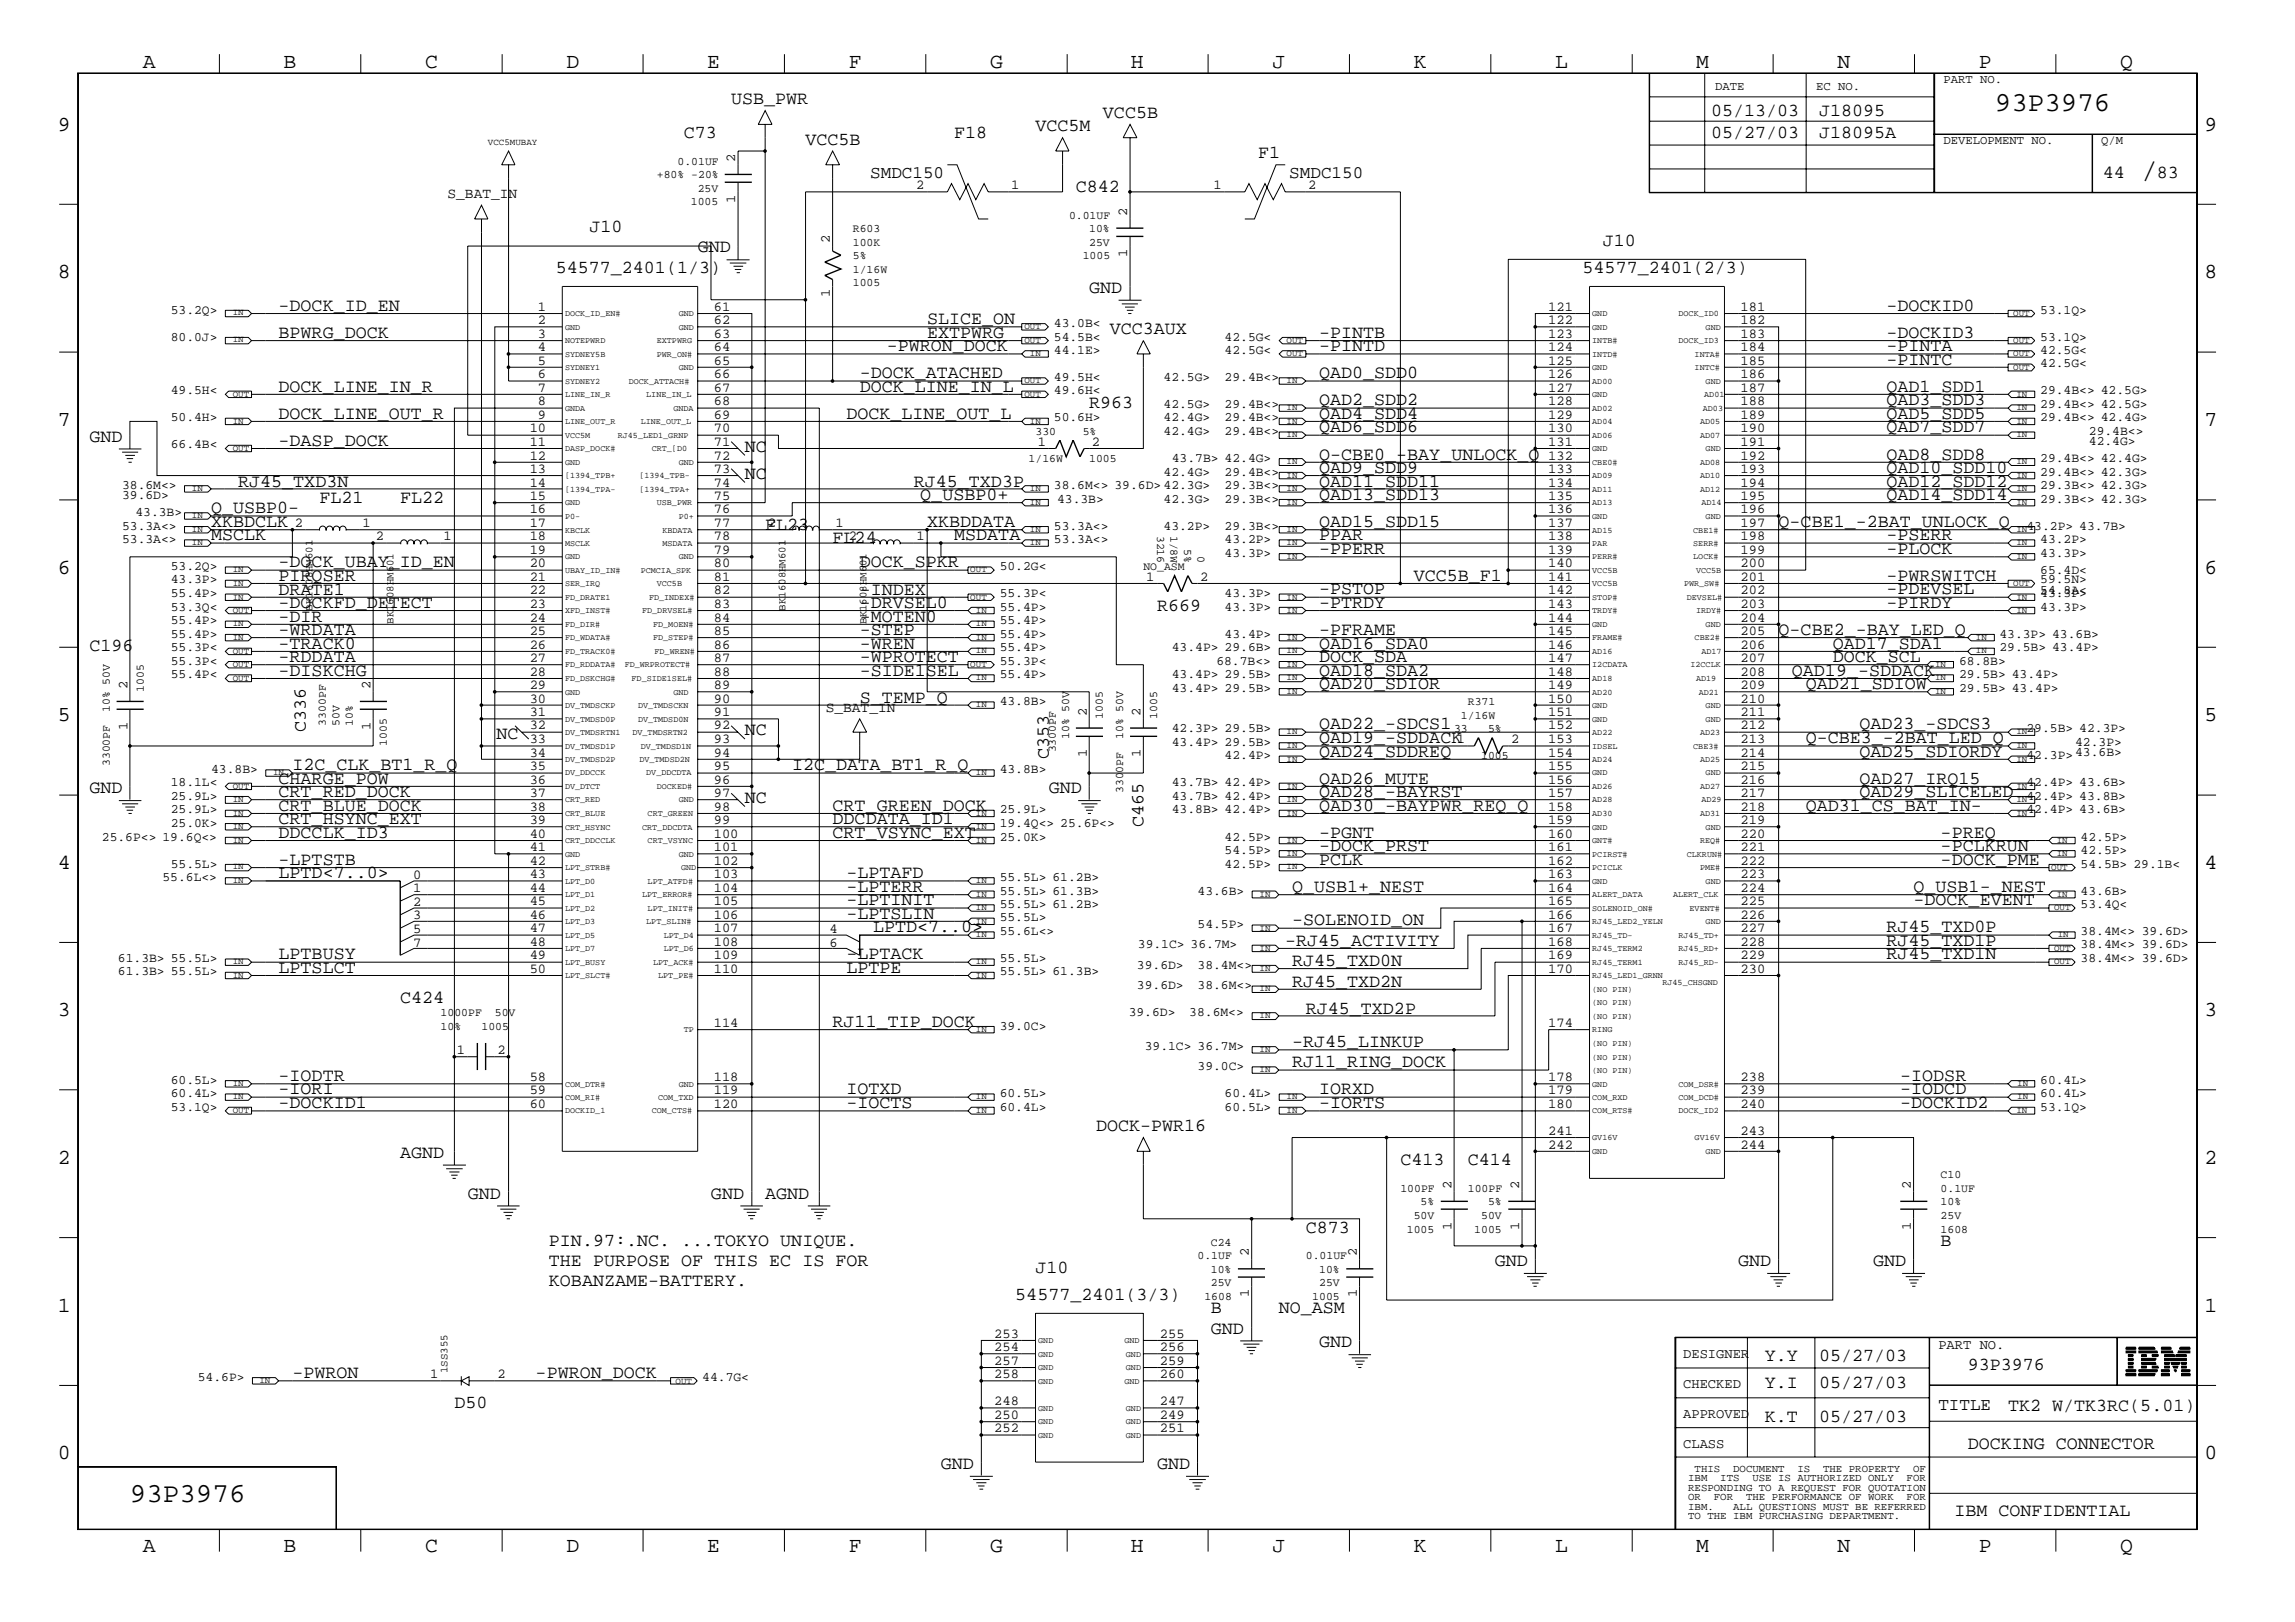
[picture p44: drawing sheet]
<svg xmlns="http://www.w3.org/2000/svg" width="423mm" height="299mm" viewBox="0 0 423 299" stroke-linecap="round" stroke-linejoin="round" font-family="sans-serif">
<defs><g id="words">
<text font-size="5.2" x="395" y="32.9">/</text>
<g font-size="5.1">
<text x="368" y="20.4">93P3976</text>
<text x="24" y="277.1">93P3976</text>
</g>
<g font-size="4">
<text x="26.3" y="12.5">A</text>
<text x="52.3" y="12.5">B</text>
<text x="78.4" y="12.5">C</text>
<text x="104.5" y="12.5">D</text>
<text x="130.5" y="12.5">E</text>
<text x="156.5" y="12.5">F</text>
<text x="182.6" y="12.5">G</text>
<text x="208.6" y="12.5">H</text>
<text x="234.7" y="12.5">J</text>
<text x="260.8" y="12.5">K</text>
<text x="286.9" y="12.5">L</text>
<text x="312.8" y="12.5">M</text>
<text x="338.9" y="12.5">N</text>
<text x="365" y="12.5">P</text>
<text x="391.1" y="12.5">Q</text>
<text x="10.7" y="24.1">9</text>
<text x="406.7" y="24.1">9</text>
<text x="10.7" y="51.3">8</text>
<text x="406.7" y="51.3">8</text>
<text x="10.7" y="78.6">7</text>
<text x="406.7" y="78.6">7</text>
<text x="10.7" y="105.8">6</text>
<text x="406.7" y="105.8">6</text>
<text x="10.7" y="133">5</text>
<text x="406.7" y="133">5</text>
<text x="10.7" y="160.2">4</text>
<text x="406.7" y="160.2">4</text>
<text x="10.7" y="187.4">3</text>
<text x="406.7" y="187.4">3</text>
<text x="10.7" y="214.6">2</text>
<text x="406.7" y="214.6">2</text>
<text x="10.7" y="241.9">1</text>
<text x="406.7" y="241.9">1</text>
<text x="10.7" y="269.1">0</text>
<text x="406.7" y="269.1">0</text>
<text x="26.3" y="286.2">A</text>
<text x="52.3" y="286.2">B</text>
<text x="78.4" y="286.2">C</text>
<text x="104.5" y="286.2">D</text>
<text x="130.5" y="286.2">E</text>
<text x="156.5" y="286.2">F</text>
<text x="182.6" y="286.2">G</text>
<text x="208.6" y="286.2">H</text>
<text x="234.7" y="286.2">J</text>
<text x="260.8" y="286.2">K</text>
<text x="286.9" y="286.2">L</text>
<text x="312.8" y="286.2">M</text>
<text x="338.9" y="286.2">N</text>
<text x="365" y="286.2">P</text>
<text x="391.1" y="286.2">Q</text>
</g>
<g font-size="3.4">
<text x="134.9" y="19.1">USB_PWR</text>
<text x="203.5" y="21.7">VCC5B</text>
<text x="315.6" y="21.4">05/13/03</text>
<text x="335.5" y="21.4">J18095</text>
<text x="126.2" y="25.4">C73</text>
<text x="148.6" y="26.7">VCC5B</text>
<text x="176" y="25.4">F18</text>
<text x="191" y="24.1">VCC5M</text>
<text x="232.1" y="29.1">F1</text>
<text x="315.6" y="25.4">05/27/03</text>
<text x="335.5" y="25.4">J18095A</text>
<text x="198.5" y="35.4">C842</text>
<text x="387.9" y="32.9">44</text>
<text x="397.8" y="32.9">83</text>
<text x="108.7" y="42.8">J10</text>
<text x="128.7" y="46.6">GND</text>
<text x="295.7" y="45.4">J10</text>
<text x="102.5" y="50.3">54577_2401(1/3)</text>
<text x="291.9" y="50.3">54577_2401(2/3)</text>
<text x="51.4" y="57.3">-DOCK_ID_EN</text>
<text x="171" y="59.8">SLICE_ON</text>
<text x="200.9" y="54.1">GND</text>
<text x="348" y="57.3">-DOCKID0</text>
<text x="51.4" y="62.3">BPWRG_DOCK</text>
<text x="163.6" y="64.8">-PWRON_DOCK</text>
<text x="171" y="62.3">EXTPWRG</text>
<text x="204.7" y="61.6">VCC3AUX</text>
<text x="243.3" y="62.3">-PINTB</text>
<text x="243.3" y="64.8">-PINTD</text>
<text x="348" y="62.3">-DOCKID3</text>
<text x="348" y="64.8">-PINTA</text>
<text x="158.6" y="69.8">-DOCK_ATACHED</text>
<text x="243.3" y="69.8">QAD0_SDD0</text>
<text x="348" y="67.3">-PINTC</text>
<text x="51.4" y="72.2">DOCK_LINE_IN_R</text>
<text x="51.4" y="77.2">DOCK_LINE_OUT_R</text>
<text x="156.1" y="77.2">DOCK_LINE_OUT_L</text>
<text x="158.6" y="72.2">DOCK_LINE_IN_L</text>
<text x="200.9" y="75.3">R963</text>
<text x="243.3" y="74.8">QAD2_SDD2</text>
<text x="243.3" y="77.2">QAD4_SDD4</text>
<text x="348" y="72.2">QAD1_SDD1</text>
<text x="348" y="74.8">QAD3_SDD3</text>
<text x="348" y="77.2">QAD5_SDD5</text>
<text x="16.5" y="81.4">GND</text>
<text x="51.4" y="82.2">-DASP_DOCK</text>
<text x="137.4" y="83.3">NC</text>
<text x="243.3" y="79.8">QAD6_SDD6</text>
<text x="348" y="79.8">QAD7_SDD7</text>
<text x="43.9" y="89.8">RJ45_TXD3N</text>
<text x="137.4" y="88.3">NC</text>
<text x="168.6" y="89.8">RJ45_TXD3P</text>
<text x="243.3" y="84.8">Q-CBE0_-BAY_UNLOCK_Q</text>
<text x="243.3" y="87.2">QAD9_SDD9</text>
<text x="243.3" y="89.7">QAD11_SDD11</text>
<text x="348" y="84.8">QAD8_SDD8</text>
<text x="348" y="87.2">QAD10_SDD10</text>
<text x="348" y="89.7">QAD12_SDD12</text>
<text x="38.9" y="94.7">Q_USBP0-</text>
<text x="58.9" y="92.7">FL21</text>
<text x="73.8" y="92.7">FL22</text>
<text x="169.8" y="92.2">Q_USBP0+</text>
<text x="243.3" y="92.2">QAD13_SDD13</text>
<text x="348" y="92.2">QAD14_SDD14</text>
<text x="38.9" y="97.2">XKBDCLK</text>
<text x="38.9" y="99.7">MSCLK</text>
<text x="141.1" y="97.7">FL23</text>
<text x="153.6" y="100.2">FL24</text>
<text x="171" y="97.2">XKBDDATA</text>
<text x="176" y="99.7">MSDATA</text>
<text x="243.3" y="97.2">QAD15_SDD15</text>
<text x="243.3" y="99.7">PPAR</text>
<text x="328.1" y="97.2">Q-CBE1_-2BAT_UNLOCK_Q</text>
<text x="348" y="99.7">-PSERR</text>
<text x="51.4" y="107.2">PIRQSER</text>
<text x="51.4" y="104.7">-DOCK_UBAY_ID_EN</text>
<text x="158.6" y="104.7">DOCK_SPKR</text>
<text x="243.3" y="102.2">-PPERR</text>
<text x="260.8" y="107.2">VCC5B_F1</text>
<text x="348" y="102.2">-PLOCK</text>
<text x="348" y="107.2">-PWRSWITCH</text>
<text x="51.4" y="112.1">-DOCKFD_DETECT</text>
<text x="51.4" y="109.6">DRATE1</text>
<text x="158.6" y="109.6">-INDEX</text>
<text x="158.6" y="112.1">-DRVSEL0</text>
<text x="213.4" y="112.6">R669</text>
<text x="243.3" y="109.6">-PSTOP</text>
<text x="243.3" y="112.1">-PTRDY</text>
<text x="348" y="109.6">-PDEVSEL</text>
<text x="348" y="112.1">-PIRDY</text>
<text x="51.4" y="114.6">-DIR</text>
<text x="51.4" y="119.6">-TRACK0</text>
<text x="51.4" y="117.1">-WRDATA</text>
<text x="158.6" y="114.6">-MOTEN0</text>
<text x="158.6" y="117.1">-STEP</text>
<text x="158.6" y="119.6">-WREN</text>
<text x="243.3" y="117.1">-PFRAME</text>
<text x="243.3" y="119.6">QAD16_SDA0</text>
<text x="328.1" y="117.1">Q-CBE2_-BAY_LED_Q</text>
<text x="338.1" y="119.6">QAD17_SDA1</text>
<text x="16.5" y="120.1">C196</text>
<text x="51.4" y="122.1">-RDDATA</text>
<text x="51.4" y="124.6">-DISKCHG</text>
<text x="158.6" y="122.1">-WPROTECT</text>
<text x="158.6" y="124.6">-SIDE1SEL</text>
<text x="243.3" y="122.1">DOCK_SDA</text>
<text x="243.3" y="124.6">QAD18_SDA2</text>
<text x="330.5" y="124.6">QAD19_-SDDACK</text>
<text x="338.1" y="122.1">DOCK_SCL</text>
<text x="158.6" y="129.6">S_TEMP_Q</text>
<text x="243.3" y="127.1">QAD20_SDIOR</text>
<text x="333.1" y="127.1">QAD21_SDIOW</text>
<text x="56.4" y="135" transform="rotate(-90 56.4 135)">C336</text>
<text x="91.6" y="136.2">NC</text>
<text x="137.4" y="135.6">NC</text>
<text x="243.3" y="137.1">QAD19_-SDDACK</text>
<text x="243.3" y="134.5">QAD22_-SDCS1</text>
<text x="333.1" y="137.1">Q-CBE3_-2BAT_LED_Q</text>
<text x="343" y="134.5">QAD23_-SDCS3</text>
<text x="53.9" y="142.1">I2C_CLK_BT1_R_Q</text>
<text x="146.1" y="142.1">I2C_DATA_BT1_R_Q</text>
<text x="193.5" y="140" transform="rotate(-90 193.5 140)">C353</text>
<text x="243.3" y="139.5">QAD24_SDDREQ</text>
<text x="343" y="139.5">QAD25_SDIORDY</text>
<text x="16.5" y="146.3">GND</text>
<text x="51.4" y="147.1">CRT_RED_DOCK</text>
<text x="51.4" y="149.5">CRT_BLUE_DOCK</text>
<text x="51.4" y="144.5">CHARGE_POW</text>
<text x="137.4" y="148.2">NC</text>
<text x="153.6" y="149.5">CRT_GREEN_DOCK</text>
<text x="193.5" y="146.3">GND</text>
<text x="243.3" y="144.5">QAD26_MUTE</text>
<text x="243.3" y="147.1">QAD28_-BAYRST</text>
<text x="243.3" y="149.5">QAD30_-BAYPWR_REQ_Q</text>
<text x="333.1" y="149.5">QAD31_CS_BAT_IN-</text>
<text x="343" y="144.5">QAD27_IRQ15</text>
<text x="343" y="147.1">QAD29_SLICELED</text>
<text x="51.4" y="152">CRT_HSYNC_EXT</text>
<text x="51.4" y="154.5">DDCCLK_ID3</text>
<text x="153.6" y="152">DDCDATA_ID1</text>
<text x="153.6" y="154.5">CRT_VSYNC_EXT</text>
<text x="210.9" y="152.5" transform="rotate(-90 210.9 152.5)">C465</text>
<text x="243.3" y="154.5">-PGNT</text>
<text x="358" y="154.5">-PREQ</text>
<text x="51.4" y="159.5">-LPTSTB</text>
<text x="51.4" y="162">LPTD&lt;7..0&gt;</text>
<text x="156.1" y="162">-LPTAFD</text>
<text x="243.3" y="159.5">PCLK</text>
<text x="243.3" y="157">-DOCK_PRST</text>
<text x="358" y="157">-PCLKRUN</text>
<text x="358" y="159.5">-DOCK_PME</text>
<text x="156.1" y="164.5">-LPTERR</text>
<text x="156.1" y="167">-LPTINIT</text>
<text x="238.3" y="164.5">Q_USB1+_NEST</text>
<text x="353" y="164.5">Q_USB1-_NEST</text>
<text x="353" y="167">-DOCK_EVENT</text>
<text x="156.1" y="169.5">-LPTSLIN</text>
<text x="161" y="172">LPTD&lt;7..0&gt;</text>
<text x="238.3" y="170.7">-SOLENOID_ON</text>
<text x="348" y="172">RJ45_TXD0P</text>
<text x="51.4" y="177">LPTBUSY</text>
<text x="51.4" y="179.4">LPTSLCT</text>
<text x="156.1" y="177">-LPTACK</text>
<text x="156.1" y="179.4">LPTPE</text>
<text x="237.1" y="174.4">-RJ45_ACTIVITY</text>
<text x="238.3" y="178.2">RJ45_TXD0N</text>
<text x="348" y="174.4">RJ45_TXD1P</text>
<text x="348" y="177">RJ45_TXD1N</text>
<text x="73.8" y="184.9">C424</text>
<text x="238.3" y="182">RJ45_TXD2N</text>
<text x="153.6" y="189.4">RJ11_TIP_DOCK</text>
<text x="240.9" y="186.9">RJ45_TXD2P</text>
<text x="238.3" y="196.9">RJ11_RING_DOCK</text>
<text x="238.3" y="193.1">-RJ45_LINKUP</text>
<text x="51.4" y="199.4">-IODTR</text>
<text x="51.4" y="201.9">-IORI</text>
<text x="156.1" y="201.9">IOTXD</text>
<text x="243.3" y="201.8">IORXD</text>
<text x="350.5" y="199.4">-IODSR</text>
<text x="350.5" y="201.9">-IODCD</text>
<text x="51.4" y="204.4">-DOCKID1</text>
<text x="156.1" y="204.4">-IOCTS</text>
<text x="202.2" y="208.6">DOCK-PWR16</text>
<text x="243.3" y="204.4">-IORTS</text>
<text x="350.5" y="204.4">-DOCKID2</text>
<text x="73.8" y="213.6">AGND</text>
<text x="258.3" y="214.8">C413</text>
<text x="270.8" y="214.8">C414</text>
<text x="86.3" y="221.1">GND</text>
<text x="131.1" y="221.1">GND</text>
<text x="141.1" y="221.1">AGND</text>
<text x="240.9" y="227.3">C873</text>
<text x="101.3" y="233.5">THE PURPOSE OF THIS EC IS FOR</text>
<text x="101.3" y="229.8">PIN.97:.NC. ...TOKYO UNIQUE.</text>
<text x="275.8" y="233.5">GND</text>
<text x="320.6" y="233.5">GND</text>
<text x="345.5" y="233.5">GND</text>
<text x="358" y="229.8">B</text>
<text x="101.3" y="237.2">KOBANZAME-BATTERY.</text>
<text x="187.3" y="239.8">54577_2401(3/3)</text>
<text x="191" y="234.8">J10</text>
<text x="223.4" y="246">GND</text>
<text x="223.4" y="242.2">B</text>
<text x="235.9" y="242.2">NO_ASM</text>
<text x="243.3" y="248.5">GND</text>
<text x="325.5" y="251">Y.Y</text>
<text x="335.5" y="251">05/27/03</text>
<text x="53.9" y="254.2">-PWRON</text>
<text x="98.8" y="254.2">-PWRON_DOCK</text>
<text x="325.5" y="255.9">Y.I</text>
<text x="335.5" y="255.9">05/27/03</text>
<text x="363" y="252.7">93P3976</text>
<text x="83.8" y="259.7">D50</text>
<text x="325.5" y="262.2">K.T</text>
<text x="335.5" y="262.2">05/27/03</text>
<text x="370.4" y="260.2">TK2 W/TK3RC(5.01)</text>
<text x="363" y="267.2">DOCKING CONNECTOR</text>
<text x="173.6" y="270.9">GND</text>
<text x="213.4" y="270.9">GND</text>
<text x="360.5" y="279.7">IBM CONFIDENTIAL</text>
</g>
<g font-size="3.2">
<text x="160.5" y="32.9">SMDC150</text>
<text x="237.8" y="32.9">SMDC150</text>
<text x="357.5" y="260">TITLE</text>
</g>
<g font-size="2.7">
<text x="82.5" y="36.6">S_BAT_IN</text>
<text x="152.3" y="131.3">S_BAT_IN</text>
</g>
<g font-size="2.5">
<text x="135.6" y="29.9" transform="rotate(-90 135.6 29.9)">2</text>
<text x="169" y="34.9">2</text>
<text x="186.5" y="34.9">1</text>
<text x="223.9" y="34.9">1</text>
<text x="241.3" y="34.9">2</text>
<text x="135.6" y="37.4" transform="rotate(-90 135.6 37.4)">1</text>
<text x="207.9" y="39.9" transform="rotate(-90 207.9 39.9)">2</text>
<text x="153.1" y="44.9" transform="rotate(-90 153.1 44.9)">2</text>
<text x="207.9" y="47.3" transform="rotate(-90 207.9 47.3)">1</text>
<text x="99.2" y="57.3">1</text>
<text x="99.2" y="59.8">2</text>
<text x="131.7" y="57.3">61</text>
<text x="131.7" y="59.8">62</text>
<text x="153.1" y="54.9" transform="rotate(-90 153.1 54.9)">1</text>
<text x="285.6" y="59.8">122</text>
<text x="285.6" y="57.3">121</text>
<text x="321.1" y="59.8">182</text>
<text x="321.1" y="57.3">181</text>
<text x="99.2" y="62.3">3</text>
<text x="99.2" y="64.8">4</text>
<text x="131.7" y="62.3">63</text>
<text x="131.7" y="64.8">64</text>
<text x="285.6" y="64.8">124</text>
<text x="285.6" y="62.3">123</text>
<text x="321.1" y="64.8">184</text>
<text x="321.1" y="62.3">183</text>
<text x="99.2" y="67.3">5</text>
<text x="99.2" y="69.8">6</text>
<text x="131.7" y="67.3">65</text>
<text x="131.7" y="69.8">66</text>
<text x="285.6" y="69.8">126</text>
<text x="285.6" y="67.3">125</text>
<text x="321.1" y="69.8">186</text>
<text x="321.1" y="67.3">185</text>
<text x="99.2" y="72.2">7</text>
<text x="99.2" y="74.8">8</text>
<text x="99.2" y="77.2">9</text>
<text x="131.7" y="77.2">69</text>
<text x="131.7" y="72.2">67</text>
<text x="131.7" y="74.8">68</text>
<text x="285.6" y="77.2">129</text>
<text x="285.6" y="74.8">128</text>
<text x="285.6" y="72.2">127</text>
<text x="321.1" y="77.2">189</text>
<text x="321.1" y="74.8">188</text>
<text x="321.1" y="72.2">187</text>
<text x="97.7" y="79.8">10</text>
<text x="97.7" y="82.2">11</text>
<text x="131.7" y="79.8">70</text>
<text x="131.7" y="82.2">71</text>
<text x="191.4" y="82.2">1</text>
<text x="201.4" y="82.2">2</text>
<text x="285.6" y="82.2">131</text>
<text x="285.6" y="79.8">130</text>
<text x="321.1" y="82.2">191</text>
<text x="321.1" y="79.8">190</text>
<text x="97.7" y="84.8">12</text>
<text x="97.7" y="87.2">13</text>
<text x="97.7" y="89.7">14</text>
<text x="131.7" y="84.7">72</text>
<text x="131.7" y="89.7">74</text>
<text x="131.7" y="87.2">73</text>
<text x="285.6" y="89.7">134</text>
<text x="285.6" y="87.2">133</text>
<text x="285.6" y="84.7">132</text>
<text x="321.1" y="89.7">194</text>
<text x="321.1" y="87.2">193</text>
<text x="321.1" y="84.7">192</text>
<text x="97.7" y="92.2">15</text>
<text x="97.7" y="94.7">16</text>
<text x="131.7" y="94.7">76</text>
<text x="131.7" y="92.2">75</text>
<text x="285.6" y="94.7">136</text>
<text x="285.6" y="92.2">135</text>
<text x="321.1" y="94.7">196</text>
<text x="321.1" y="92.2">195</text>
<text x="54.4" y="97.2">2</text>
<text x="66.9" y="97.2">1</text>
<text x="69.3" y="99.7">2</text>
<text x="81.8" y="99.7">1</text>
<text x="97.7" y="97.2">17</text>
<text x="97.7" y="99.7">18</text>
<text x="131.7" y="99.7">78</text>
<text x="131.7" y="97.2">77</text>
<text x="141.6" y="97.2">2</text>
<text x="154.1" y="97.2">1</text>
<text x="156.5" y="99.7">2</text>
<text x="169.1" y="99.7">1</text>
<text x="285.6" y="99.7">138</text>
<text x="285.6" y="97.2">137</text>
<text x="321.1" y="99.7">198</text>
<text x="321.1" y="97.2">197</text>
<text x="97.7" y="102.2">19</text>
<text x="97.7" y="104.6">20</text>
<text x="97.7" y="107.2">21</text>
<text x="131.7" y="104.6">80</text>
<text x="131.7" y="102.2">79</text>
<text x="131.7" y="107.2">81</text>
<text x="211.4" y="107.2">1</text>
<text x="221.4" y="107.2">2</text>
<text x="285.6" y="107.2">141</text>
<text x="285.6" y="104.6">140</text>
<text x="285.6" y="102.2">139</text>
<text x="321.1" y="107.2">201</text>
<text x="321.1" y="104.6">200</text>
<text x="321.1" y="102.2">199</text>
<text x="97.7" y="109.6">22</text>
<text x="97.7" y="112.1">23</text>
<text x="131.7" y="109.6">82</text>
<text x="131.7" y="112.1">83</text>
<text x="285.6" y="112.1">143</text>
<text x="285.6" y="109.6">142</text>
<text x="321.1" y="112.1">203</text>
<text x="321.1" y="109.6">202</text>
<text x="97.7" y="114.6">24</text>
<text x="97.7" y="117.1">25</text>
<text x="97.7" y="119.6">26</text>
<text x="131.7" y="117.1">85</text>
<text x="131.7" y="119.6">86</text>
<text x="131.7" y="114.6">84</text>
<text x="285.6" y="119.6">146</text>
<text x="285.6" y="117.1">145</text>
<text x="285.6" y="114.6">144</text>
<text x="321.1" y="119.6">206</text>
<text x="321.1" y="117.1">205</text>
<text x="321.1" y="114.6">204</text>
<text x="97.7" y="122.1">27</text>
<text x="97.7" y="124.6">28</text>
<text x="131.7" y="122.1">87</text>
<text x="131.7" y="124.6">88</text>
<text x="285.6" y="124.6">148</text>
<text x="285.6" y="122.1">147</text>
<text x="321.1" y="124.6">208</text>
<text x="321.1" y="122.1">207</text>
<text x="23.5" y="127.1" transform="rotate(-90 23.5 127.1)">2</text>
<text x="68.3" y="127.1" transform="rotate(-90 68.3 127.1)">2</text>
<text x="97.7" y="127.1">29</text>
<text x="97.7" y="129.6">30</text>
<text x="131.7" y="127.1">89</text>
<text x="131.7" y="129.6">90</text>
<text x="285.6" y="129.6">150</text>
<text x="285.6" y="127.1">149</text>
<text x="321.1" y="129.6">210</text>
<text x="321.1" y="127.1">209</text>
<text x="23.5" y="134.6" transform="rotate(-90 23.5 134.6)">1</text>
<text x="68.3" y="134.6" transform="rotate(-90 68.3 134.6)">1</text>
<text x="97.7" y="137.1">33</text>
<text x="97.7" y="132.1">31</text>
<text x="97.7" y="134.5">32</text>
<text x="131.7" y="137.1">93</text>
<text x="131.7" y="132.1">91</text>
<text x="131.7" y="134.5">92</text>
<text x="200.5" y="132.1" transform="rotate(-90 200.5 132.1)">2</text>
<text x="210.4" y="132.1" transform="rotate(-90 210.4 132.1)">2</text>
<text x="268.7" y="137.1">1</text>
<text x="278.7" y="137.1">2</text>
<text x="285.6" y="137.1">153</text>
<text x="285.6" y="134.5">152</text>
<text x="285.6" y="132.1">151</text>
<text x="321.1" y="137.1">213</text>
<text x="321.1" y="134.5">212</text>
<text x="321.1" y="132.1">211</text>
<text x="97.7" y="142.1">35</text>
<text x="97.7" y="139.5">34</text>
<text x="131.7" y="142.1">95</text>
<text x="131.7" y="139.5">94</text>
<text x="200.5" y="139.6" transform="rotate(-90 200.5 139.6)">1</text>
<text x="210.4" y="139.6" transform="rotate(-90 210.4 139.6)">1</text>
<text x="285.6" y="142.1">155</text>
<text x="285.6" y="139.5">154</text>
<text x="321.1" y="142.1">215</text>
<text x="321.1" y="139.5">214</text>
<text x="97.7" y="147.1">37</text>
<text x="97.7" y="149.5">38</text>
<text x="97.7" y="144.5">36</text>
<text x="131.7" y="147.1">97</text>
<text x="131.7" y="149.5">98</text>
<text x="131.7" y="144.5">96</text>
<text x="285.6" y="149.5">158</text>
<text x="285.6" y="147.1">157</text>
<text x="285.6" y="144.5">156</text>
<text x="321.1" y="149.5">218</text>
<text x="321.1" y="147.1">217</text>
<text x="321.1" y="144.5">216</text>
<text x="97.7" y="152">39</text>
<text x="97.7" y="154.5">40</text>
<text x="131.7" y="152">99</text>
<text x="131.7" y="154.5">100</text>
<text x="285.6" y="154.5">160</text>
<text x="285.6" y="152">159</text>
<text x="321.1" y="154.5">220</text>
<text x="321.1" y="152">219</text>
<text x="97.7" y="162">43</text>
<text x="97.7" y="157">41</text>
<text x="97.7" y="159.5">42</text>
<text x="131.7" y="162">103</text>
<text x="131.7" y="157">101</text>
<text x="131.7" y="159.5">102</text>
<text x="285.6" y="162">163</text>
<text x="285.6" y="159.5">162</text>
<text x="285.6" y="157">161</text>
<text x="321.1" y="162">223</text>
<text x="321.1" y="159.5">222</text>
<text x="321.1" y="157">221</text>
<text x="76.2" y="164.6">1</text>
<text x="76.2" y="162.1">0</text>
<text x="76.2" y="167">2</text>
<text x="97.7" y="167">45</text>
<text x="97.7" y="164.5">44</text>
<text x="131.7" y="167">105</text>
<text x="131.7" y="164.5">104</text>
<text x="285.6" y="167">165</text>
<text x="285.6" y="164.5">164</text>
<text x="321.1" y="167">225</text>
<text x="321.1" y="164.5">224</text>
<text x="76.2" y="169.6">3</text>
<text x="76.2" y="172">5</text>
<text x="97.7" y="172">47</text>
<text x="97.7" y="169.5">46</text>
<text x="131.7" y="172">107</text>
<text x="131.7" y="169.5">106</text>
<text x="153" y="172">4</text>
<text x="285.6" y="172">167</text>
<text x="285.6" y="169.5">166</text>
<text x="321.1" y="172">227</text>
<text x="321.1" y="169.5">226</text>
<text x="76.2" y="174.6">7</text>
<text x="97.7" y="177">49</text>
<text x="97.7" y="179.4">50</text>
<text x="97.7" y="174.4">48</text>
<text x="131.7" y="177">109</text>
<text x="131.7" y="179.4">110</text>
<text x="131.7" y="174.4">108</text>
<text x="153" y="174.6">6</text>
<text x="285.6" y="179.4">170</text>
<text x="285.6" y="177">169</text>
<text x="285.6" y="174.4">168</text>
<text x="321.1" y="179.4">230</text>
<text x="321.1" y="177">229</text>
<text x="321.1" y="174.4">228</text>
<text x="131.7" y="189.4">114</text>
<text x="285.6" y="189.4">174</text>
<text x="84.2" y="194.4">1</text>
<text x="91.8" y="194.4">2</text>
<text x="97.7" y="201.8">59</text>
<text x="97.7" y="199.4">58</text>
<text x="131.7" y="201.8">119</text>
<text x="131.7" y="199.4">118</text>
<text x="285.6" y="201.8">179</text>
<text x="285.6" y="199.4">178</text>
<text x="321.1" y="201.8">239</text>
<text x="321.1" y="199.4">238</text>
<text x="97.7" y="204.4">60</text>
<text x="131.7" y="204.4">120</text>
<text x="285.6" y="209.4">241</text>
<text x="285.6" y="204.4">180</text>
<text x="321.1" y="209.4">243</text>
<text x="321.1" y="204.4">240</text>
<text x="285.6" y="211.8">242</text>
<text x="321.1" y="211.8">244</text>
<text x="267.7" y="219.3" transform="rotate(-90 267.7 219.3)">2</text>
<text x="280.2" y="219.3" transform="rotate(-90 280.2 219.3)">2</text>
<text x="352.5" y="219.3" transform="rotate(-90 352.5 219.3)">2</text>
<text x="267.7" y="226.8" transform="rotate(-90 267.7 226.8)">1</text>
<text x="280.2" y="226.8" transform="rotate(-90 280.2 226.8)">1</text>
<text x="352.5" y="226.8" transform="rotate(-90 352.5 226.8)">1</text>
<text x="230.4" y="231.7" transform="rotate(-90 230.4 231.7)">2</text>
<text x="250.3" y="231.7" transform="rotate(-90 250.3 231.7)">2</text>
<text x="230.4" y="239.3" transform="rotate(-90 230.4 239.3)">1</text>
<text x="250.3" y="239.3" transform="rotate(-90 250.3 239.3)">1</text>
<text x="183.4" y="249.3">254</text>
<text x="183.4" y="246.7">253</text>
<text x="183.4" y="251.7">257</text>
<text x="214" y="249.3">256</text>
<text x="214" y="246.7">255</text>
<text x="214" y="251.7">259</text>
<text x="310.5" y="250.5">DESIGNER</text>
<text x="357.5" y="248.8">PART NO.</text>
<text x="79.3" y="254.2">1</text>
<text x="91.8" y="254.2">2</text>
<text x="183.4" y="254.2">258</text>
<text x="214" y="254.2">260</text>
<text x="310.5" y="256">CHECKED</text>
<text x="183.4" y="259.2">248</text>
<text x="183.4" y="261.7">250</text>
<text x="214" y="261.7">249</text>
<text x="214" y="259.2">247</text>
<text x="310.5" y="261.5">APPROVED</text>
<text x="183.4" y="264.2">252</text>
<text x="214" y="264.2">251</text>
<text x="310.5" y="267">CLASS</text>
</g>
<g font-size="2.4">
<text x="31.5" y="57.8">53.2Q&gt;</text>
<text x="376.3" y="57.8">53.1Q&gt;</text>
<text x="31.5" y="62.8">80.0J&gt;</text>
<text x="194.4" y="60.3">43.0B&lt;</text>
<text x="194.4" y="62.8">54.5B&lt;</text>
<text x="194.4" y="65.3">44.1E&gt;</text>
<text x="225.9" y="62.8">42.5G&lt;</text>
<text x="225.9" y="65.3">42.5G&lt;</text>
<text x="376.3" y="62.8">53.1Q&gt;</text>
<text x="376.3" y="65.3">42.5G&lt;</text>
<text x="194.4" y="70.3">49.5H&lt;</text>
<text x="214.6" y="70.3">42.5G&gt;</text>
<text x="225.9" y="70.3">29.4B&lt;&gt;</text>
<text x="376.3" y="67.7">42.5G&lt;</text>
<text x="31.5" y="72.7">49.5H&lt;</text>
<text x="31.5" y="77.7">50.4H&gt;</text>
<text x="194.4" y="72.7">49.6H&lt;</text>
<text x="194.4" y="77.7">50.6H&gt;</text>
<text x="214.6" y="75.3">42.5G&gt;</text>
<text x="214.6" y="77.7">42.4G&gt;</text>
<text x="225.9" y="75.3">29.4B&lt;&gt;</text>
<text x="225.9" y="77.7">29.4B&lt;&gt;</text>
<text x="376.3" y="72.7">29.4B&lt;&gt; 42.5G&gt;</text>
<text x="376.3" y="75.3">29.4B&lt;&gt; 42.5G&gt;</text>
<text x="376.3" y="77.7">29.4B&lt;&gt; 42.4G&gt;</text>
<text x="31.5" y="82.7">66.4B&lt;</text>
<text x="214.6" y="80.3">42.4G&gt;</text>
<text x="225.9" y="80.3">29.4B&lt;&gt;</text>
<text x="385.3" y="82">42.4G&gt;</text>
<text x="385.3" y="80.3">29.4B&lt;&gt;</text>
<text x="214.6" y="87.7">42.4G&gt;</text>
<text x="216.2" y="85.3">43.7B&gt; 42.4G&gt;</text>
<text x="225.9" y="87.7">29.4B&lt;&gt;</text>
<text x="376.3" y="85.3">29.4B&lt;&gt; 42.4G&gt;</text>
<text x="376.3" y="87.7">29.4B&lt;&gt; 42.3G&gt;</text>
<text x="22.5" y="92">39.6D&gt;</text>
<text x="22.5" y="90.2">38.6M&lt;&gt;</text>
<text x="25" y="95.2">43.3B&gt;</text>
<text x="194.4" y="90.2">38.6M&lt;&gt; 39.6D&gt; 42.3G&gt;</text>
<text x="195" y="92.7">43.3B&gt;</text>
<text x="214.6" y="92.7">42.3G&gt;</text>
<text x="225.9" y="90.2">29.3B&lt;&gt;</text>
<text x="225.9" y="92.7">29.3B&lt;&gt;</text>
<text x="376.3" y="90.2">29.3B&lt;&gt; 42.3G&gt;</text>
<text x="376.3" y="92.7">29.3B&lt;&gt; 42.3G&gt;</text>
<text x="22.5" y="97.7">53.3A&lt;&gt;</text>
<text x="22.5" y="100.2">53.3A&lt;&gt;</text>
<text x="194.4" y="97.7">53.3A&lt;&gt;</text>
<text x="194.4" y="100.2">53.3A&lt;&gt;</text>
<text x="214.6" y="97.7">43.2P&gt;</text>
<text x="225.9" y="97.7">29.3B&lt;&gt;</text>
<text x="225.9" y="100.2">43.2P&gt;</text>
<text x="373.8" y="97.7">43.2P&gt; 43.7B&gt;</text>
<text x="376.3" y="100.2">43.2P&gt;</text>
<text x="31.5" y="107.6">43.3P&gt;</text>
<text x="31.5" y="105.2">53.2Q&gt;</text>
<text x="184.4" y="105.2">50.2G&lt;</text>
<text x="225.9" y="102.7">43.3P&gt;</text>
<text x="376.3" y="102.7">43.3P&gt;</text>
<text x="376.3" y="105.8">65.4D&lt;</text>
<text x="376.3" y="107.6">59.5N&gt;</text>
<text x="31.5" y="112.6">53.3Q&lt;</text>
<text x="31.5" y="110.2">55.4P&gt;</text>
<text x="184.4" y="110.2">55.3P&lt;</text>
<text x="184.4" y="112.6">55.4P&gt;</text>
<text x="225.9" y="110.2">43.3P&gt;</text>
<text x="225.9" y="112.6">43.3P&gt;</text>
<text x="376.3" y="109.5">54.8A&lt;</text>
<text x="376.3" y="110.2">43.3P&gt;</text>
<text x="376.3" y="112.6">43.3P&gt;</text>
<text x="31.5" y="115.1">55.4P&gt;</text>
<text x="31.5" y="117.6">55.4P&gt;</text>
<text x="184.4" y="115.1">55.4P&gt;</text>
<text x="184.4" y="117.6">55.4P&gt;</text>
<text x="225.9" y="117.6">43.4P&gt;</text>
<text x="368.8" y="117.6">43.3P&gt; 43.6B&gt;</text>
<text x="31.5" y="120.1">55.3P&lt;</text>
<text x="31.5" y="122.6">55.3P&lt;</text>
<text x="31.5" y="125.1">55.4P&lt;</text>
<text x="184.4" y="120.1">55.4P&gt;</text>
<text x="184.4" y="122.6">55.3P&lt;</text>
<text x="184.4" y="125.1">55.4P&gt;</text>
<text x="216.2" y="120.1">43.4P&gt; 29.6B&gt;</text>
<text x="216.2" y="125.1">43.4P&gt; 29.5B&gt;</text>
<text x="224.4" y="122.6">68.7B&lt;&gt;</text>
<text x="361.4" y="125.1">29.5B&gt; 43.4P&gt;</text>
<text x="361.4" y="122.6">68.8B&gt;</text>
<text x="368.8" y="120.1">29.5B&gt; 43.4P&gt;</text>
<text x="184.4" y="130">43.8B&gt;</text>
<text x="216.2" y="127.6">43.4P&gt; 29.5B&gt;</text>
<text x="361.4" y="127.6">29.5B&gt; 43.4P&gt;</text>
<text x="216.2" y="137.6">43.4P&gt; 29.5B&gt;</text>
<text x="216.2" y="135">42.3P&gt; 29.5B&gt;</text>
<text x="373.8" y="135">29.5B&gt; 42.3P&gt;</text>
<text x="382.8" y="137.6">42.3P&gt;</text>
<text x="38.9" y="142.6">43.8B&gt;</text>
<text x="184.4" y="142.6">43.8B&gt;</text>
<text x="225.9" y="140">42.4P&gt;</text>
<text x="373.8" y="140">42.3P&gt;</text>
<text x="382.8" y="139.4">43.6B&gt;</text>
<text x="31.5" y="145">18.1L&lt;</text>
<text x="31.5" y="147.5">25.9L&gt;</text>
<text x="216.2" y="145">43.7B&gt; 42.4P&gt;</text>
<text x="216.2" y="147.5">43.7B&gt; 42.4P&gt;</text>
<text x="373.8" y="145">42.4P&gt; 43.6B&gt;</text>
<text x="373.8" y="147.5">42.4P&gt; 43.8B&gt;</text>
<text x="18.8" y="155">25.6P&lt;&gt; 19.6Q&lt;&gt;</text>
<text x="31.5" y="150">25.9L&gt;</text>
<text x="31.5" y="152.5">25.0K&gt;</text>
<text x="184.4" y="150">25.9L&gt;</text>
<text x="184.4" y="152.5">19.4Q&lt;&gt; 25.6P&lt;&gt;</text>
<text x="184.4" y="155">25.0K&gt;</text>
<text x="216.2" y="150">43.8B&gt; 42.4P&gt;</text>
<text x="225.9" y="155">42.5P&gt;</text>
<text x="373.8" y="150">42.4P&gt; 43.6B&gt;</text>
<text x="383.8" y="155">42.5P&gt;</text>
<text x="31.5" y="160">55.5L&gt;</text>
<text x="225.9" y="157.5">54.5P&gt;</text>
<text x="225.9" y="160">42.5P&gt;</text>
<text x="383.8" y="157.5">42.5P&gt;</text>
<text x="383.8" y="160">54.5B&gt; 29.1B&lt;</text>
<text x="30" y="162.5">55.6L&lt;&gt;</text>
<text x="184.4" y="162.5">55.5L&gt; 61.2B&gt;</text>
<text x="184.4" y="165">55.5L&gt; 61.3B&gt;</text>
<text x="184.4" y="167.5">55.5L&gt; 61.2B&gt;</text>
<text x="220.9" y="165">43.6B&gt;</text>
<text x="383.8" y="165">43.6B&gt;</text>
<text x="383.8" y="167.5">53.4Q&lt;</text>
<text x="184.4" y="172.5">55.6L&lt;&gt;</text>
<text x="184.4" y="169.9">55.5L&gt;</text>
<text x="220.9" y="171.2">54.5P&gt;</text>
<text x="383.8" y="172.5">38.4M&lt;&gt; 39.6D&gt;</text>
<text x="21.8" y="177.5">61.3B&gt; 55.5L&gt;</text>
<text x="21.8" y="179.9">61.3B&gt; 55.5L&gt;</text>
<text x="184.4" y="177.5">55.5L&gt;</text>
<text x="184.4" y="179.9">55.5L&gt; 61.3B&gt;</text>
<text x="209.7" y="178.6">39.6D&gt;</text>
<text x="209.9" y="174.9">39.1C&gt; 36.7M&gt;</text>
<text x="220.9" y="178.6">38.4M&lt;&gt;</text>
<text x="383.8" y="174.9">38.4M&lt;&gt; 39.6D&gt;</text>
<text x="383.8" y="177.5">38.4M&lt;&gt; 39.6D&gt;</text>
<text x="209.7" y="182.5">39.6D&gt;</text>
<text x="220.9" y="182.5">38.6M&lt;&gt;</text>
<text x="184.4" y="189.9">39.0C&gt;</text>
<text x="208.2" y="187.4">39.6D&gt;</text>
<text x="219.4" y="187.4">38.6M&lt;&gt;</text>
<text x="211.2" y="193.6">39.1C&gt; 36.7M&gt;</text>
<text x="220.9" y="197.4">39.0C&gt;</text>
<text x="31.5" y="199.9">60.5L&gt;</text>
<text x="31.5" y="202.4">60.4L&gt;</text>
<text x="184.4" y="202.4">60.5L&gt;</text>
<text x="225.9" y="202.4">60.4L&gt;</text>
<text x="376.3" y="199.9">60.4L&gt;</text>
<text x="376.3" y="202.4">60.4L&gt;</text>
<text x="31.5" y="204.9">53.1Q&gt;</text>
<text x="184.4" y="204.9">60.4L&gt;</text>
<text x="225.9" y="204.9">60.5L&gt;</text>
<text x="376.3" y="204.9">53.1Q&gt;</text>
<text x="36.5" y="254.7">54.6P&gt;</text>
<text x="129.5" y="254.7">44.7G&lt;</text>
</g>
<g font-size="2.3">
<text x="316.4" y="16.7">DATE</text>
<text x="335" y="16.7">EC NO.</text>
<text x="358.5" y="15.2">PART NO.</text>
<text x="358.5" y="26.6">DEVELOPMENT NO.</text>
<text x="387.6" y="26.6">Q/M</text>
</g>
<g font-size="2.1">
<text x="121.2" y="32.9">+80% -20%</text>
<text x="125" y="30.4">0.01UF</text>
<text x="128.7" y="35.4">25V</text>
<text x="127.4" y="37.8">1005</text>
<text x="197.2" y="40.4">0.01UF</text>
<text x="157.3" y="47.8">5%</text>
<text x="157.3" y="45.4">100K</text>
<text x="157.3" y="42.8">R603</text>
<text x="199.7" y="47.8">1005</text>
<text x="200.9" y="45.4">25V</text>
<text x="200.9" y="42.8">10%</text>
<text x="157.3" y="52.8">1005</text>
<text x="157.3" y="50.3">1/16W</text>
<text x="191" y="80.3">330</text>
<text x="199.7" y="80.3">5%</text>
<text x="189.7" y="85.3">1/16W</text>
<text x="200.9" y="85.3">1005</text>
<text x="213.4" y="98.8" transform="rotate(90 213.4 98.8)">3216</text>
<text x="215.9" y="98.8" transform="rotate(90 215.9 98.8)">1/8W</text>
<text x="218.4" y="101.3" transform="rotate(90 218.4 101.3)">5%</text>
<text x="210.9" y="105.2">NO_ASM</text>
<text x="220.9" y="102.6" transform="rotate(90 220.9 102.6)">0</text>
<text x="20.2" y="131.3" transform="rotate(-90 20.2 131.3)">10% 50V</text>
<text x="26.5" y="127.6" transform="rotate(-90 26.5 127.6)">1005</text>
<text x="270.8" y="130">R371</text>
<text x="60.1" y="133.9" transform="rotate(-90 60.1 133.9)">3300PF</text>
<text x="62.7" y="133.9" transform="rotate(-90 62.7 133.9)">50V</text>
<text x="65.1" y="133.9" transform="rotate(-90 65.1 133.9)">10%</text>
<text x="71.4" y="137.6" transform="rotate(-90 71.4 137.6)">1005</text>
<text x="197.2" y="136.3" transform="rotate(-90 197.2 136.3)">10% 50V</text>
<text x="203.5" y="132.6" transform="rotate(-90 203.5 132.6)">1005</text>
<text x="207.2" y="136.3" transform="rotate(-90 207.2 136.3)">10% 50V</text>
<text x="213.4" y="132.6" transform="rotate(-90 213.4 132.6)">1005</text>
<text x="268.2" y="135">33</text>
<text x="269.5" y="132.6">1/16W</text>
<text x="274.5" y="135">5%</text>
<text x="20.2" y="141.3" transform="rotate(-90 20.2 141.3)">3300PF</text>
<text x="194.7" y="138.8" transform="rotate(-90 194.7 138.8)">3300PF</text>
<text x="273.2" y="140">1005</text>
<text x="207.2" y="146.3" transform="rotate(-90 207.2 146.3)">3300PF</text>
<text x="81.3" y="189.9">10%</text>
<text x="81.3" y="187.4">1000PF</text>
<text x="88.8" y="189.9">1005</text>
<text x="91.3" y="187.4">50V</text>
<text x="258.3" y="219.8">100PF</text>
<text x="270.8" y="219.8">100PF</text>
<text x="358" y="219.8">0.1UF</text>
<text x="358" y="217.3">C10</text>
<text x="259.5" y="227.3">1005</text>
<text x="260.8" y="224.8">50V</text>
<text x="262" y="222.3">5%</text>
<text x="271.9" y="227.3">1005</text>
<text x="273.2" y="224.8">50V</text>
<text x="274.5" y="222.3">5%</text>
<text x="358" y="224.8">25V</text>
<text x="358" y="222.3">10%</text>
<text x="358" y="227.3">1608</text>
<text x="220.9" y="232.2">0.1UF</text>
<text x="223.4" y="229.8">C24</text>
<text x="240.9" y="232.2">0.01UF</text>
<text x="222.2" y="239.8">1608</text>
<text x="223.4" y="237.2">25V</text>
<text x="223.4" y="234.8">10%</text>
<text x="242.1" y="239.8">1005</text>
<text x="243.3" y="237.2">25V</text>
<text x="243.3" y="234.8">10%</text>
</g>
<g font-size="2">
<text x="57.7" y="112.6" transform="rotate(-90 57.7 112.6)">BK1608HM601</text>
<text x="144.9" y="112.6" transform="rotate(-90 144.9 112.6)">BK1608HM601</text>
<text x="72.6" y="115.1" transform="rotate(-90 72.6 115.1)">BK1608HM601</text>
<text x="159.9" y="115.1" transform="rotate(-90 159.9 115.1)">BK1608HM601</text>
<text x="82.5" y="253.2" transform="rotate(-90 82.5 253.2)">1SS355</text>
<text x="311.4" y="273.1">IBM</text>
<text x="311.4" y="274.9">RESPONDING TO A REQUEST FOR QUOTATION</text>
<text x="312.6" y="271.4">THIS</text>
<text x="317.3" y="273.1">ITS</text>
<text x="319.7" y="271.4">DOCUMENT</text>
<text x="323.3" y="273.1">USE IS AUTHORIZED ONLY</text>
<text x="331.6" y="271.4">IS</text>
<text x="336.3" y="271.4">THE PROPERTY</text>
<text x="351.7" y="273.1">FOR</text>
<text x="352.9" y="271.4">OF</text>
<text x="311.4" y="276.7">OR</text>
<text x="311.4" y="278.5">IBM.</text>
<text x="311.4" y="280.2">TO THE IBM PURCHASING DEPARTMENT.</text>
<text x="316.1" y="276.7">FOR</text>
<text x="319.7" y="278.5">ALL QUESTIONS MUST BE REFERRED</text>
<text x="322.1" y="276.7">THE PERFORMANCE OF WORK</text>
<text x="351.7" y="276.7">FOR</text>
</g>
<g font-size="1.7">
<text x="90" y="26.7">VCC5MUBAY</text>
<text x="42.9" y="58.2">IN</text>
<text x="371.3" y="58.3">OUT</text>
<text x="42.9" y="63.2">IN</text>
<text x="189" y="60.7">OUT</text>
<text x="189" y="63.2">OUT</text>
<text x="190" y="65.7">IN</text>
<text x="237.3" y="65.7">OUT</text>
<text x="237.3" y="63.2">OUT</text>
<text x="371.3" y="65.7">OUT</text>
<text x="371.3" y="63.2">OUT</text>
<text x="189" y="70.7">OUT</text>
<text x="237.3" y="70.7">IN</text>
<text x="371.3" y="68.2">OUT</text>
<text x="42.9" y="73.2">OUT</text>
<text x="189" y="73.2">OUT</text>
<text x="237.3" y="75.6">IN</text>
<text x="371.9" y="75.6">IN</text>
<text x="371.9" y="73.2">IN</text>
<text x="42.9" y="78.1">IN</text>
<text x="42.9" y="83.1">OUT</text>
<text x="190" y="78.1">IN</text>
<text x="237.3" y="78.1">IN</text>
<text x="237.3" y="80.6">IN</text>
<text x="371.9" y="80.6">IN</text>
<text x="371.9" y="78.1">IN</text>
<text x="237.3" y="85.6">IN</text>
<text x="237.3" y="88.1">IN</text>
<text x="371.9" y="85.6">IN</text>
<text x="371.9" y="88.1">IN</text>
<text x="35.4" y="95.6">IN</text>
<text x="35.4" y="90.6">IN</text>
<text x="190" y="93.1">IN</text>
<text x="190" y="90.6">IN</text>
<text x="237.3" y="90.6">IN</text>
<text x="237.3" y="93.1">IN</text>
<text x="371.9" y="93.1">IN</text>
<text x="371.9" y="90.6">IN</text>
<text x="35.4" y="100.6">IN</text>
<text x="35.4" y="98">IN</text>
<text x="190" y="100.6">IN</text>
<text x="190" y="98">IN</text>
<text x="237.3" y="100.6">IN</text>
<text x="237.3" y="98">IN</text>
<text x="371.9" y="100.6">IN</text>
<text x="371.9" y="98">IN</text>
<text x="42.9" y="105.6">IN</text>
<text x="179" y="105.6">OUT</text>
<text x="237.3" y="103">IN</text>
<text x="371.9" y="103">IN</text>
<text x="42.9" y="110.6">IN</text>
<text x="42.9" y="113.1">OUT</text>
<text x="42.9" y="108">IN</text>
<text x="179" y="110.6">OUT</text>
<text x="180" y="113">IN</text>
<text x="237.3" y="110.6">IN</text>
<text x="237.3" y="113">IN</text>
<text x="371.3" y="108.1">OUT</text>
<text x="371.9" y="113">IN</text>
<text x="371.9" y="110.6">IN</text>
<text x="42.9" y="115.5">IN</text>
<text x="42.9" y="118">IN</text>
<text x="180" y="118">IN</text>
<text x="180" y="115.5">IN</text>
<text x="237.3" y="118">IN</text>
<text x="364.5" y="118">IN</text>
<text x="42.9" y="125.6">OUT</text>
<text x="42.9" y="123">OUT</text>
<text x="42.9" y="120.6">OUT</text>
<text x="179" y="123">OUT</text>
<text x="180" y="125.5">IN</text>
<text x="180" y="120.5">IN</text>
<text x="237.3" y="120.5">IN</text>
<text x="237.3" y="123">IN</text>
<text x="237.3" y="125.5">IN</text>
<text x="357" y="125.5">IN</text>
<text x="357" y="123">IN</text>
<text x="364.5" y="120.5">IN</text>
<text x="180" y="130.5">IN</text>
<text x="237.3" y="128">IN</text>
<text x="357" y="128">IN</text>
<text x="237.3" y="137.9">IN</text>
<text x="237.3" y="135.5">IN</text>
<text x="371.9" y="135.5">IN</text>
<text x="371.9" y="137.9">IN</text>
<text x="50.4" y="142.9">IN</text>
<text x="180" y="142.9">IN</text>
<text x="237.3" y="140.5">IN</text>
<text x="371.9" y="140.5">IN</text>
<text x="42.9" y="145.5">OUT</text>
<text x="42.9" y="147.9">IN</text>
<text x="237.3" y="147.9">IN</text>
<text x="237.3" y="145.5">IN</text>
<text x="371.9" y="147.9">IN</text>
<text x="371.9" y="145.5">IN</text>
<text x="42.9" y="150.5">IN</text>
<text x="42.9" y="152.9">IN</text>
<text x="42.9" y="155.4">IN</text>
<text x="180" y="155.4">IN</text>
<text x="180" y="152.9">IN</text>
<text x="180" y="150.5">IN</text>
<text x="237.3" y="150.5">IN</text>
<text x="237.3" y="155.4">IN</text>
<text x="371.9" y="150.5">IN</text>
<text x="379.4" y="155.4">IN</text>
<text x="42.9" y="160.4">IN</text>
<text x="237.3" y="157.9">IN</text>
<text x="237.3" y="160.4">IN</text>
<text x="378.4" y="160.4">OUT</text>
<text x="379.4" y="157.9">IN</text>
<text x="42.9" y="162.9">IN</text>
<text x="180" y="165.4">IN</text>
<text x="180" y="162.9">IN</text>
<text x="180" y="167.9">IN</text>
<text x="232.3" y="165.4">IN</text>
<text x="378.9" y="167.9">OUT</text>
<text x="379.4" y="165.4">IN</text>
<text x="180" y="172.9">IN</text>
<text x="180" y="170.3">IN</text>
<text x="232.3" y="171.6">IN</text>
<text x="379.6" y="172.9">IN</text>
<text x="42.9" y="177.8">IN</text>
<text x="180" y="177.8">IN</text>
<text x="232.3" y="179.1">IN</text>
<text x="232.3" y="175.3">IN</text>
<text x="378.9" y="177.9">OUT</text>
<text x="378.9" y="175.4">OUT</text>
<text x="42.9" y="180.3">IN</text>
<text x="180" y="180.3">IN</text>
<text x="232.3" y="182.8">IN</text>
<text x="180" y="190.3">IN</text>
<text x="232.3" y="187.8">IN</text>
<text x="232.3" y="197.8">IN</text>
<text x="232.3" y="194.1">IN</text>
<text x="42.9" y="202.8">IN</text>
<text x="42.9" y="200.2">IN</text>
<text x="180" y="202.8">IN</text>
<text x="237.3" y="202.8">IN</text>
<text x="372.1" y="202.8">IN</text>
<text x="372.1" y="200.3">IN</text>
<text x="42.9" y="205.3">OUT</text>
<text x="180" y="205.2">IN</text>
<text x="237.3" y="205.2">IN</text>
<text x="371.9" y="205.2">IN</text>
<text x="47.8" y="255.1">IN</text>
<text x="124.6" y="255.2">OUT</text>
</g>
<g font-size="1.6">
<text x="104.2" y="58.3">DOCK_ID_EN#</text>
<text x="125.2" y="58.3">GND</text>
<text x="293.7" y="58.3">GND</text>
<text x="309.6" y="58.3">DOCK_ID0</text>
<text x="104.2" y="63.2">NOTEPWRD</text>
<text x="104.2" y="60.8">GND</text>
<text x="104.2" y="65.8">SYDNEY5B</text>
<text x="121.2" y="65.8">PWR_ON#</text>
<text x="121.2" y="63.2">EXTPWRG</text>
<text x="125.2" y="60.8">GND</text>
<text x="293.7" y="65.8">INTD#</text>
<text x="293.7" y="63.2">INTB#</text>
<text x="293.7" y="60.8">GND</text>
<text x="309.6" y="63.2">DOCK_ID3</text>
<text x="312.6" y="65.8">INTA#</text>
<text x="314.6" y="60.8">GND</text>
<text x="104.2" y="68.2">SYDNEY1</text>
<text x="104.2" y="70.8">SYDNEY2</text>
<text x="116" y="70.8">DOCK_ATTACH#</text>
<text x="125.2" y="68.2">GND</text>
<text x="293.7" y="68.2">GND</text>
<text x="293.7" y="70.8">AD00</text>
<text x="312.6" y="68.2">INTC#</text>
<text x="314.6" y="70.8">GND</text>
<text x="104.2" y="75.8">GNDA</text>
<text x="104.2" y="73.2">LINE_IN_R</text>
<text x="119.2" y="73.2">LINE_IN_L</text>
<text x="124.2" y="75.8">GNDA</text>
<text x="293.7" y="73.2">GND</text>
<text x="293.7" y="75.8">AD02</text>
<text x="314.1" y="75.8">AD03</text>
<text x="314.4" y="73.2">AD01</text>
<text x="104.2" y="80.8">VCC5M</text>
<text x="104.2" y="78.2">LINE_OUT_R</text>
<text x="104.2" y="83.2">DASP_DOCK#</text>
<text x="114" y="80.8">RJ45_LED1_GRNP</text>
<text x="118.2" y="78.2">LINE_OUT_L</text>
<text x="120.2" y="83.2">CRT_[D0</text>
<text x="293.7" y="83.2">GND</text>
<text x="293.7" y="78.2">AD04</text>
<text x="293.7" y="80.8">AD06</text>
<text x="313.6" y="78.2">AD05</text>
<text x="313.6" y="80.8">AD07</text>
<text x="314.6" y="83.2">GND</text>
<text x="104.2" y="88.2">[1394_TPB+</text>
<text x="104.2" y="85.7">GND</text>
<text x="117.9" y="88.2">[1394_TPB-</text>
<text x="125.2" y="85.7">GND</text>
<text x="293.7" y="85.7">CBE0#</text>
<text x="293.7" y="88.2">AD09</text>
<text x="313.6" y="85.7">AD08</text>
<text x="313.6" y="88.2">AD10</text>
<text x="104.2" y="90.7">[1394_TPA-</text>
<text x="104.2" y="95.7">P0-</text>
<text x="104.2" y="93.2">GND</text>
<text x="117.9" y="90.7">[1394_TPA+</text>
<text x="121.2" y="93.2">USB_PWR</text>
<text x="125.2" y="95.7">P0+</text>
<text x="293.7" y="95.7">GND</text>
<text x="293.7" y="90.7">AD11</text>
<text x="293.7" y="93.2">AD13</text>
<text x="313.6" y="90.7">AD12</text>
<text x="313.9" y="93.2">AD14</text>
<text x="314.6" y="95.7">GND</text>
<text x="104.2" y="100.7">MSCLK</text>
<text x="104.2" y="98.2">KBCLK</text>
<text x="122.2" y="100.7">MSDATA</text>
<text x="122.2" y="98.2">KBDATA</text>
<text x="293.7" y="98.2">AD15</text>
<text x="293.7" y="100.7">PAR</text>
<text x="312.3" y="100.7">SERR#</text>
<text x="312.3" y="98.2">CBE1#</text>
<text x="104.2" y="105.7">UBAY_ID_IN#</text>
<text x="104.2" y="103.1">GND</text>
<text x="118.2" y="105.7">PCMCIA_SPK</text>
<text x="125.2" y="103.1">GND</text>
<text x="293.7" y="103.1">PERR#</text>
<text x="293.7" y="105.7">VCC5B</text>
<text x="312.3" y="103.1">LOCK#</text>
<text x="312.8" y="105.7">VCC5B</text>
<text x="104.2" y="108.1">SER_IRQ</text>
<text x="104.2" y="110.7">FD_DRATE1</text>
<text x="104.2" y="113.1">XFD_INST#</text>
<text x="118.4" y="113.1">FD_DRVSEL#</text>
<text x="119.7" y="110.7">FD_INDEX#</text>
<text x="121.2" y="108.1">VCC5B</text>
<text x="293.7" y="108.1">VCC5B</text>
<text x="293.7" y="110.7">STOP#</text>
<text x="293.7" y="113.1">TRDY#</text>
<text x="310.6" y="108.1">PWR_SW#</text>
<text x="311.1" y="110.7">DEVSEL#</text>
<text x="312.8" y="113.1">IRDY#</text>
<text x="104.2" y="115.7">FD_DIR#</text>
<text x="104.2" y="118.1">FD_WDATA#</text>
<text x="120.5" y="115.7">FD_MOEN#</text>
<text x="120.5" y="118.1">FD_STEP#</text>
<text x="293.7" y="115.7">GND</text>
<text x="293.7" y="118.1">FRAME#</text>
<text x="312.6" y="118.1">CBE2#</text>
<text x="314.6" y="115.7">GND</text>
<text x="104.2" y="123.1">FD_RDDATA#</text>
<text x="104.2" y="125.6">FD_DSKCHG#</text>
<text x="104.2" y="120.6">FD_TRACK0#</text>
<text x="115.2" y="123.1">FD_WRPROTECT#</text>
<text x="116.5" y="125.6">FD_SIDE1SEL#</text>
<text x="120.7" y="120.7">FD_WREN#</text>
<text x="293.7" y="120.7">AD16</text>
<text x="293.7" y="123.1">I2CDATA</text>
<text x="293.7" y="125.6">AD18</text>
<text x="311.8" y="123.1">I2CCLK</text>
<text x="312.8" y="125.6">AD19</text>
<text x="313.9" y="120.6">AD17</text>
<text x="104.2" y="128.1">GND</text>
<text x="104.2" y="130.6">DV_TMDSCKP</text>
<text x="117.7" y="130.6">DV_TMDSCKN</text>
<text x="124.2" y="128.1">GND</text>
<text x="293.7" y="130.6">GND</text>
<text x="293.7" y="128.1">AD20</text>
<text x="313.4" y="128.1">AD21</text>
<text x="314.6" y="130.6">GND</text>
<text x="104.2" y="135.6">DV_TMDSRTN1</text>
<text x="104.2" y="133.1">DV_TMDSD0P</text>
<text x="116.7" y="135.6">DV_TMDSRTN2</text>
<text x="117.7" y="133.1">DV_TMDSD0N</text>
<text x="293.7" y="133.1">GND</text>
<text x="293.7" y="135.6">AD22</text>
<text x="313.6" y="135.6">AD23</text>
<text x="314.6" y="133.1">GND</text>
<text x="104.2" y="138.1">DV_TMDSD1P</text>
<text x="104.2" y="140.5">DV_TMDSD2P</text>
<text x="104.2" y="143">DV_DDCCK</text>
<text x="117.9" y="140.5">DV_TMDSD2N</text>
<text x="118.2" y="138.1">DV_TMDSD1N</text>
<text x="119.2" y="143">DV_DDCDTA</text>
<text x="293.7" y="143">GND</text>
<text x="293.7" y="138.1">IDSEL</text>
<text x="293.7" y="140.5">AD24</text>
<text x="312.3" y="138.1">CBE3#</text>
<text x="313.6" y="140.5">AD25</text>
<text x="314.6" y="143">GND</text>
<text x="104.2" y="145.5">DV_DTCT</text>
<text x="104.2" y="148">CRT_RED</text>
<text x="121.2" y="145.5">DOCKED#</text>
<text x="125.2" y="148">GND</text>
<text x="293.7" y="145.5">AD26</text>
<text x="293.7" y="148">AD28</text>
<text x="313.6" y="145.5">AD27</text>
<text x="313.9" y="148">AD29</text>
<text x="104.2" y="150.5">CRT_BLUE</text>
<text x="104.2" y="153">CRT_HSYNC</text>
<text x="104.2" y="155.5">CRT_DDCCLK</text>
<text x="118.4" y="153">CRT_DDCDTA</text>
<text x="119.5" y="150.5">CRT_GREEN</text>
<text x="119.5" y="155.5">CRT_VSYNC</text>
<text x="293.7" y="153">GND</text>
<text x="293.7" y="150.5">AD30</text>
<text x="293.7" y="155.5">GNT#</text>
<text x="313.6" y="150.5">AD31</text>
<text x="313.6" y="155.5">REQ#</text>
<text x="314.6" y="153">GND</text>
<text x="104.2" y="158">GND</text>
<text x="104.2" y="160.5">LPT_STRB#</text>
<text x="125.2" y="158">GND</text>
<text x="125.6" y="160.5">GND</text>
<text x="293.7" y="158">PCIRST#</text>
<text x="293.7" y="160.5">PCICLK</text>
<text x="311.1" y="158">CLKRUN#</text>
<text x="313.6" y="160.5">PME#</text>
<text x="104.2" y="163">LPT_D0</text>
<text x="104.2" y="165.4">LPT_D1</text>
<text x="104.2" y="168">LPT_D2</text>
<text x="118.4" y="165.4">LPT_ERROR#</text>
<text x="119.5" y="163">LPT_ATFD#</text>
<text x="119.5" y="168">LPT_INIT#</text>
<text x="293.7" y="168">SOLENOID_ON#</text>
<text x="293.7" y="165.4">ALERT_DATA</text>
<text x="293.7" y="163">GND</text>
<text x="308.6" y="165.4">ALERT_CLK</text>
<text x="311.7" y="168">EVENT#</text>
<text x="314.6" y="163">GND</text>
<text x="104.2" y="170.4">LPT_D3</text>
<text x="104.2" y="173">LPT_D5</text>
<text x="119.2" y="170.4">LPT_SLIN#</text>
<text x="122.4" y="173">LPT_D4</text>
<text x="293.7" y="170.4">RJ45_LED2_YELN</text>
<text x="293.7" y="173">RJ45_TD-</text>
<text x="309.6" y="173">RJ45_TD+</text>
<text x="314.6" y="170.4">GND</text>
<text x="104.2" y="175.4">LPT_D7</text>
<text x="104.2" y="178">LPT_BUSY</text>
<text x="120.5" y="178">LPT_ACK#</text>
<text x="122.4" y="175.4">LPT_D6</text>
<text x="293.7" y="178">RJ45_TERM1</text>
<text x="293.7" y="175.4">RJ45_TERM2</text>
<text x="309.6" y="178">RJ45_RD-</text>
<text x="309.6" y="175.4">RJ45_RD+</text>
<text x="104.2" y="180.4">LPT_SLCT#</text>
<text x="121.4" y="180.4">LPT_PE#</text>
<text x="293.7" y="185.4">(NO PIN)</text>
<text x="293.7" y="183">(NO PIN)</text>
<text x="293.7" y="180.4">RJ45_LED1_GRNN</text>
<text x="306.7" y="181.7">RJ45_CHSGND</text>
<text x="126.2" y="190.4">TP</text>
<text x="293.7" y="190.4">RING</text>
<text x="293.7" y="187.9">(NO PIN)</text>
<text x="293.7" y="197.9">(NO PIN)</text>
<text x="293.7" y="195.4">(NO PIN)</text>
<text x="293.7" y="192.9">(NO PIN)</text>
<text x="104.2" y="202.9">COM_RI#</text>
<text x="104.2" y="200.4">COM_DTR#</text>
<text x="121.4" y="202.9">COM_TXD</text>
<text x="125.2" y="200.4">GND</text>
<text x="293.7" y="200.4">GND</text>
<text x="293.7" y="202.9">COM_RXD</text>
<text x="309.6" y="202.9">COM_DCD#</text>
<text x="309.6" y="200.4">COM_DSR#</text>
<text x="104.2" y="205.3">DOCKID_1</text>
<text x="120.2" y="205.3">COM_CTS#</text>
<text x="293.7" y="205.3">COM_RTS#</text>
<text x="309.6" y="205.3">DOCK_ID2</text>
<text x="293.7" y="212.9">GND</text>
<text x="293.7" y="210.3">GV16V</text>
<text x="312.6" y="210.3">GV16V</text>
<text x="314.6" y="212.9">GND</text>
<text x="191.5" y="247.7">GND</text>
<text x="191.5" y="250.2">GND</text>
<text x="207.4" y="247.7">GND</text>
<text x="207.7" y="250.2">GND</text>
<text x="191.5" y="255.2">GND</text>
<text x="191.5" y="252.7">GND</text>
<text x="207.4" y="255.2">GND</text>
<text x="207.7" y="252.7">GND</text>
<text x="191.5" y="260.2">GND</text>
<text x="191.5" y="262.7">GND</text>
<text x="207.7" y="262.7">GND</text>
<text x="207.7" y="260.2">GND</text>
<text x="191.5" y="265.2">GND</text>
<text x="207.7" y="265.2">GND</text>
</g>
</g></defs>
<g fill="none" stroke="#000" stroke-width=".18">
<path d="M14.3 13.5h391v268.6h-391zM14.5 13.5h390.7v268.5h-390.7zM40.5 10v3.5M66.5 10v3.5M92.6 10v3.5M118.6 10v3.5M144.7 10v3.5M170.8 10v3.5M196.8 10v3.5M222.8 10v3.5M248.9 10v3.5M275 10v3.5"/>
<path d="M301.1 10v3.5M304.2 13.5v22.1h101.1M304.2 17.9h52.5M304.3 13.5v22.1M314.5 13.5v22.1M327.1 10v3.5M333.2 13.5v22.1M353.1 10v3.5M356.7 13.5v22.1M356.9 13.5v22.1M379.2 10v3.5M10.9 37.7h3.4"/>
<path d="M88.8 37.8l1.2 2.6h-2.5zM93.8 27.9l1.2 2.5h-2.5zM93.8 30.4v39.9h9.9M136.1 33.6v14.2M141.1 20.4l1.3 2.5h-2.5zM141.1 22.9v69.8h-12.4M141.1 27.9h-5v4.3M153.6 27.9l1.3 2.5h-2.6zM153.6 30.4v15.9M174.8 30.4h1.7l4 10h1.8M196 27.9v7.5h-13.7l-.8-1.5-1.5 2.9-1.4-2.9-1.6 2.9-1.5-2.9-.7 1.5h-26.2v72.2M196 25.4l1.2 2.5h-2.5z"/>
<path d="M208.4 22.9l1.3 2.5h-2.5zM208.4 35.4h21.2l.8-1.5 1.5 2.9 1.4-2.9 1.6 2.9 1.5-2.9 .7 1.5h21.2v72.2M208.4 25.4v16.7M237.1 30.4h-1.7l-4 10h-1.8M304.2 35.5h101.1M304.2 26.8h52.5M304.2 22.4h52.5M304.3 31.2h52.4M356.7 24.8h48.6M356.7 24.7h48.6M385.9 24.8v10.8M386 24.8v10.8"/>
<path d="M405.3 37.7h3.5M41.6 57.2h4.2l.6 .6-.6 .6h-4.2zM46.4 57.8h57.3M88.8 40.4v92.2M103.7 52.8h25v159.5h-25zM128.7 57.8h10v27.5M134 47.9h4.3M134.6 48.5h3.1M135.3 49.1h1.8M135.6 49.7h1.1M135.9 50.3h.6M148.6 55.3h-17.5v-9.9h-44.8v34.9h17.4"/>
<path d="M153.6 51.6v18.7h34.9M188.5 59.7h4.3l.6 .6-.6 .6h-4.3zM206.3 55.4h4.3M206.9 56h3M207.5 56.6h1.8M207.9 57.2h1.1M208.1 57.8h.6M208.4 43.6v11.7M293.2 57.8h-10v9.9M293.2 52.8h24.9v164.5h-24.9zM318.1 57.8h52.3M370.4 57.2h4.3l.6 .6-.6 .6h-4.3z"/>
<path d="M10.9 64.9h3.4M41.6 62.2h4.2l.6 .6-.6 .6h-4.2zM41.6 77.1h4.2l.6 .6-.6 .6h-4.2zM42.2 72.1h4.2v1.2h-4.2l-.6-.6zM46.4 77.7h57.3M46.4 72.7h57.3M46.4 62.8h57.3M93.8 67.7h9.9M93.8 65.3h9.9M103.7 75.3h-19.9v119.6h4.3M103.7 60.3h-12.4v32.4M128.7 77.7h59.8"/>
<path d="M128.7 75.3h22.4v147M128.7 72.7h59.8M128.7 70.3h24.9M128.7 67.7h10M128.7 65.3h59.8M128.7 62.8h59.8M128.7 60.3h59.8M188.5 69.7h4.3l.6 .6-.6 .6h-4.3zM188.5 72.1h4.3l.6 .6-.6 .6h-4.3zM188.5 62.2h4.3l.6 .6-.6 .6h-4.3zM188.5 65.3l.6-.6h4.3v1.2h-4.3zM189.1 77.1h4.3v1.2h-4.3l-.6-.6z"/>
<path d="M210.9 65.3v17.4h-10.9M210.9 62.8l1.3 2.5h-2.5zM236 69.7h4.2l.7 .6-.7 .6h-4.2zM236 74.7h4.2l.7 .6-.7 .6h-4.2zM236 77.1h4.2l.7 .6-.7 .6h-4.2zM236 79.7h4.2l.7 .6-.7 .6h-4.2zM236.6 64.7h4.3v1.2h-4.3l-.6-.6zM236.6 62.2h4.3v1.2h-4.3l-.6-.6zM240.9 77.7h52.3M240.9 75.3h52.3M240.9 70.3h52.3M240.9 65.3h52.3"/>
<path d="M240.9 62.8h52.3M283.2 72.7h10M283.2 67.7h10M283.2 60.3h10M283.2 67.7v167.1M318.1 60.3h10v22.4M318.1 77.7h52.3M318.1 75.3h52.3M318.1 72.7h52.3M318.1 70.3h10M318.1 67.7h52.3M318.1 65.3h52.3"/>
<path d="M318.1 62.8h52.3M370.4 67.1h4.3l.6 .6-.6 .7h-4.3zM370.4 64.7h4.3l.6 .6-.6 .6h-4.3zM370.4 62.2h4.3l.6 .6-.6 .6h-4.3zM370.4 72.7l.6-.6h4.3v1.2h-4.3zM370.4 75.3l.6-.6h4.3v1.2h-4.3zM370.4 77.7l.6-.6h4.3v1.2h-4.3zM405.3 64.9h3.5M10.9 92.2h3.4M21.9 82.8h4.2M22.5 83.4h3M23.1 84h1.8"/>
<path d="M23.4 84.6h1.2M23.7 85.3h.6M24 82.7v-5h5v10h74.7M34 99.6h4.4l.5 .6-.5 .6h-4.4zM34 89.6h4.4l.5 .6-.5 .6h-4.4zM34 94.6h4.4l.5 .6-.5 .6h-4.4zM34 97.1h4.4l.5 .6-.5 .6h-4.4zM38.9 97.7h20M38.9 95.2h64.8M38.9 90.2h64.8M41.6 82.7l.6-.6h4.2v1.2h-4.2zM46.4 82.7h57.3"/>
<path d="M53.9 97.7v5h-29.9v26.7M59 97.8a.59 .59 0 0 1 .5-.8 .59 .59 0 0 1 .6 .8M60.2 97.8a.59 .59 0 0 1 .6-.8 .59 .59 0 0 1 .5 .8M61.5 97.8a.59 .59 0 0 1 .6-.8 .59 .59 0 0 1 .5 .8M62.7 97.8a.59 .59 0 0 1 .6-.8 .59 .59 0 0 1 .5 .8M63.8 97.7h39.9M91.3 85.3h12.4M103.7 92.7h-12.4v10M128.7 97.7h17.4M128.7 90.2h59.8M128.7 87.7h7.4M128.7 85.3h10"/>
<path d="M128.7 82.7h7.4M128.7 80.3h14.9v2.4h51.1M134.9 81.4l2.5 2.6M134.9 86.4l2.5 2.6M138.7 85.3v42.3M146.3 97.8a.59 .59 0 0 1 .5-.8 .59 .59 0 0 1 .6 .8M147.4 97.8a.59 .59 0 0 1 .6-.8 .59 .59 0 0 1 .5 .8M148.7 97.8a.59 .59 0 0 1 .6-.8 .59 .59 0 0 1 .5 .8M150 97.8a.59 .59 0 0 1 .5-.8 .59 .59 0 0 1 .6 .8M151.1 97.7h19.9v29.9h29.9v6.7M171 97.7h17.5M188.5 92.7h-42.4v2.5h-17.4"/>
<path d="M188.5 92.7l.6-.6h4.3v1.2h-4.3zM188.5 97.7l.6-.6h4.3v1.2h-4.3zM189.1 99.6h4.3v1.2h-4.3l-.6-.6zM189.1 89.6h4.3v1.2h-4.3l-.6-.6zM236 84.6h4.2l.7 .7-.7 .6h-4.2zM236 87.1h4.2l.7 .6-.7 .6h-4.2zM236 89.6h4.2l.7 .6-.7 .6h-4.2zM236 92.1h4.2l.7 .6-.7 .6h-4.2zM236 97.1h4.2l.7 .6-.7 .6h-4.2zM236 99.6h4.2l.7 .6-.7 .6h-4.2zM240.9 97.7h52.3M240.9 92.7h52.3"/>
<path d="M240.9 90.2h52.3M240.9 87.7h52.3M240.9 85.3h52.3M240.9 80.3h52.3M283.2 95.2h10M283.2 82.7h10M318.1 97.7h52.3M318.1 95.2h10M318.1 92.7h52.3M318.1 90.2h52.3M318.1 87.7h52.3M318.1 85.3h52.3"/>
<path d="M318.1 82.7h10M318.1 80.3h52.3M328.1 82.7v152.1M370.4 80.3l.6-.6h4.3v1.2h-4.3zM370.4 87.7l.6-.6h4.3v1.2h-4.3zM370.4 90.2l.6-.6h4.3v1.2h-4.3zM370.4 92.7l.6-.6h4.3v1.2h-4.3zM370.4 97.7l.6-.6h4.3v1.2h-4.3zM371 84.6h4.3v1.3h-4.3l-.6-.6zM405.3 92.2h3.5M10.9 119.4h3.4M38.9 100.2h29.9"/>
<path d="M41.6 104.6h4.2l.6 .6-.6 .5h-4.2zM41.6 107h4.2l.6 .6-.6 .7h-4.2zM41.6 109.6h4.2l.6 .6-.6 .5h-4.2zM41.6 114.6h4.2l.6 .5-.6 .6h-4.2zM41.6 117h4.2l.6 .6-.6 .6h-4.2zM42.2 112h4.2v1.2h-4.2l-.6-.6zM46.4 117.6h57.3M46.4 115.1h57.3M46.4 112.6h57.3M46.4 110.2h57.3M46.4 107.6h57.3M46.4 105.2h57.3"/>
<path d="M73.8 100.2h-5v29.2M74 100.4a.59 .59 0 0 1 .5-.8 .59 .59 0 0 1 .6 .8M75.2 100.4a.59 .59 0 0 1 .6-.8 .59 .59 0 0 1 .5 .8M76.4 100.4a.59 .59 0 0 1 .6-.8 .59 .59 0 0 1 .5 .8M77.7 100.4a.59 .59 0 0 1 .5-.8 .59 .59 0 0 1 .6 .8M78.8 100.2h24.9M103.7 102.7h-12.4v24.9M128.7 117.6h49.9M128.7 115.1h49.9M128.7 112.6h49.9M128.7 110.2h49.9M128.7 107.6h85.9"/>
<path d="M128.7 105.2h49.9M128.7 102.7h10M128.7 100.2h32.3M161.2 100.4a.59 .59 0 0 1 .5-.8 .59 .59 0 0 1 .6 .8M162.4 100.4a.59 .59 0 0 1 .6-.8 .59 .59 0 0 1 .5 .8M163.7 100.4a.59 .59 0 0 1 .6-.8 .59 .59 0 0 1 .5 .8M164.9 100.4a.59 .59 0 0 1 .5-.8 .59 .59 0 0 1 .6 .8M166 100.2h7.6v2.5h32.3v19.9h5v11.7M173.6 100.2h14.9M178.6 109.6h4.2l.6 .6-.6 .5h-4.2zM178.6 104.6h4.2l.6 .6-.6 .5h-4.2zM178.6 117.6l.6-.6h4.2v1.2h-4.2z"/>
<path d="M179.2 112h4.2v1.2h-4.2l-.6-.6zM179.2 114.6h4.2v1.1h-4.2l-.6-.6zM179.2 119.5h4.2v1.2h-4.2l-.6-.6zM219.9 107.6h73.3M236 102.1h4.2l.7 .6-.7 .6h-4.2zM236 109.6h4.2l.7 .6-.7 .5h-4.2zM236 112h4.2l.7 .6-.7 .6h-4.2zM236 117h4.2l.7 .6-.7 .6h-4.2zM236 119.5h4.2l.7 .6-.7 .6h-4.2zM240.9 117.6h52.3M240.9 112.6h52.3M240.9 110.2h52.3"/>
<path d="M240.9 102.7h52.3M240.9 100.2h52.3M278.2 105.2v-57.4h54.9v57.4h-15M283.2 115.1h10M293.2 105.2h-15v2.4M318.1 117.6h44.9M318.1 115.1h10M318.1 112.6h52.3M318.1 110.2h52.3M318.1 107.6h52.3M318.1 102.7h52.3M318.1 100.2h52.3"/>
<path d="M363 117.6l.6-.6h4.3v1.2h-4.3zM370.4 107h4.3l.6 .6-.6 .7h-4.3zM370.4 102.7l.6-.6h4.3v1.2h-4.3zM370.4 100.2l.6-.6h4.3v1.2h-4.3zM370.4 110.2l.6-.6h4.3v1.1h-4.3zM370.4 112.6l.6-.6h4.3v1.2h-4.3zM405.3 119.4h3.5M24 130.8v16.7M41.6 122.6l.6-.6h4.2v1.2h-4.2zM41.6 120.1l.6-.6h4.2v1.2h-4.2zM42.2 124.5h4.2v1.2h-4.2l-.6-.6zM46.4 125.1h57.3"/>
<path d="M46.4 122.6h57.3M46.4 120.1h57.3M68.8 130.8v6.8h-44.8M88.8 130h14.9M91.3 127.6v29.9h2.5M91.3 127.6h12.4M95 133.9l2.5 2.4M96.3 135h7.4M103.7 137.6h-14.9v2.4h14.9M103.7 132.6h-14.9v5M128.7 127.6h10v17.4M128.7 137.6h14.9"/>
<path d="M128.7 135h7.4M128.7 132.6h14.9v7.4M128.7 130h49.9M128.7 125.1h49.9M128.7 122.6h49.9M128.7 120.1h49.9M134.9 133.9l2.5 2.4M158.6 132.6l1.3 2.4h-2.6zM158.6 135v5h-29.9M178.6 122h4.2l.6 .6-.6 .6h-4.2zM179.2 124.5h4.2v1.2h-4.2l-.6-.6zM179.2 129.5h4.2v1.1h-4.2l-.6-.6z"/>
<path d="M200.9 135.8v11.7M210.9 135.8v6.8h-10M236 122h4.2l.7 .6-.7 .6h-4.2zM236 124.5h4.2l.7 .6-.7 .6h-4.2zM236 127h4.2l.7 .6-.7 .6h-4.2zM236 134.5h4.2l.7 .5-.7 .6h-4.2zM236 137h4.2l.7 .6-.7 .6h-4.2zM236 139.4h4.2l.7 .6-.7 .6h-4.2zM240.9 137.6h31M240.9 135h52.3M240.9 127.6h52.3M240.9 125.1h52.3"/>
<path d="M240.9 122.6h52.3M240.9 120.1h52.3M277.2 137.6h16M283.2 132.6h10M283.2 130h10M318.1 137.6h52.3M318.1 135h52.3M318.1 132.6h10M318.1 130h10M318.1 127.6h37.4M318.1 125.1h37.4M318.1 122.6h37.4"/>
<path d="M318.1 120.1h44.9M355.5 127.6l.6-.6h4.2v1.2h-4.2zM355.5 122.6l.6-.6h4.2v1.2h-4.2zM356.1 124.5h4.2v1.2h-4.2l-.6-.6zM363 120.1l.6-.6h4.3v1.2h-4.3zM370.4 135l.6-.5h4.3v1.1h-4.3zM370.4 137.6l.6-.6h4.3v1.2h-4.3zM10.9 146.6h3.4M21.9 147.7h4.2M22.5 148.3h3M23.1 148.8h1.8M23.4 149.4h1.2"/>
<path d="M23.7 150h.6M41.6 145l.6-.6h4.2v1.2h-4.2zM41.6 149.4h4.2l.6 .6-.6 .6h-4.2zM41.6 146.9h4.2l.6 .6-.6 .7h-4.2zM41.6 151.9h4.2l.6 .6-.6 .6h-4.2zM41.6 154.4h4.2l.6 .6-.6 .6h-4.2zM41.6 159.4h4.2l.6 .6-.6 .6h-4.2zM46.4 155h57.3M46.4 152.5h57.3M46.4 150h57.3M46.4 147.5h57.3M46.4 145h57.3"/>
<path d="M49 142h4.3l.6 .6-.6 .6h-4.3zM53.9 142.6h49.8M103.7 157.5h-9.9v37.4M128.7 157.5h10v2.5M128.7 145h10v12.5M128.7 155h49.9M128.7 152.5h49.9M128.7 150h49.9M128.7 147.5h7.4M128.7 142.6h49.9M134.9 146.3l2.5 2.5M178.6 150l.6-.6h4.2v1.2h-4.2z"/>
<path d="M178.6 142.6l.6-.6h4.2v1.2h-4.2zM178.6 155l.6-.6h4.2v1.2h-4.2zM179.2 151.9h4.2v1.2h-4.2l-.6-.6zM198.9 147.7h4.1M199.5 148.3h2.9M200.1 148.8h1.7M200.3 149.4h1.3M200.7 150h.6M236 149.4h4.2l.7 .6-.7 .6h-4.2zM236 156.9h4.2l.7 .6-.7 .6h-4.2zM236 144.4h4.2l.7 .6-.7 .6h-4.2zM236 146.9h4.2l.7 .6-.7 .7h-4.2z"/>
<path d="M236 154.4h4.2l.7 .6-.7 .6h-4.2zM236 159.4h4.2l.7 .6-.7 .6h-4.2zM240.9 157.5h52.3M240.9 155h52.3M240.9 150h52.3M240.9 147.5h52.3M240.9 145h52.3M240.9 140h52.3M283.2 152.5h10M283.2 142.6h10M318.1 157.5h59.9M318.1 155h59.9"/>
<path d="M318.1 152.5h10M318.1 150h52.3M318.1 147.5h52.3M318.1 145h52.3M318.1 142.6h10M318.1 140h52.3M370.4 150l.6-.6h4.3v1.2h-4.3zM370.4 140l.6-.6h4.3v1.2h-4.3zM370.4 145l.6-.6h4.3v1.2h-4.3zM370.4 147.5l.6-.6h4.3v1.3h-4.3zM378 159.4h4.2l.6 .6-.6 .6h-4.2zM378 157.5l.5-.6h4.3v1.2h-4.3z"/>
<path d="M378 155l.5-.6h4.3v1.2h-4.3zM405.3 146.6h3.5M10.9 173.8h3.4M41.6 161.9h4.2l.6 .6-.6 .6h-4.2zM41.6 176.9h4.2l.6 .6-.6 .6h-4.2zM41.6 179.3h4.2l.6 .6-.6 .6h-4.2zM46.4 179.9h57.3M46.4 177.5h57.3M46.4 162.5h2.5M46.4 160h57.3M103.7 169.9h-27.3l-2.6 1.3M103.7 167.5h-27.3l-2.6 1.2"/>
<path d="M103.7 162.5h-27.3l-2.6 1.2M103.7 165h-27.3l-2.6 1.2M103.7 172.5h-27.3l-2.6 1.2M103.7 174.9h-27.3l-2.6 1.3M128.7 174.9h27.4l2.5 1.3M128.7 172.5h27.4l2.5 1.2M128.7 160h10v39.9M128.7 179.9h49.9M128.7 177.5h49.9M128.7 169.9h49.9M128.7 167.5h49.9M128.7 165h49.9"/>
<path d="M128.7 162.5h49.9M176 172.5h2.6M179.2 179.3h4.2v1.2h-4.2l-.6-.6zM179.2 161.9h4.2v1.2h-4.2l-.6-.6zM179.2 164.3h4.2v1.3h-4.2l-.6-.6zM179.2 166.9h4.2v1.2h-4.2l-.6-.6zM179.2 169.3h4.2v1.2h-4.2l-.6-.6zM179.2 171.9h4.2v1.2h-4.2l-.6-.6zM179.2 176.9h4.2v1.2h-4.2l-.6-.6zM231 164.3h4.3l.6 .7-.6 .6h-4.3zM231 170.6h4.3l.6 .6-.6 .6h-4.3zM231 174.3h4.3l.6 .6-.6 .6h-4.3z"/>
<path d="M231 178.1h4.3l.6 .5-.6 .7h-4.3zM235.9 165h57.3M240.9 160h52.3M280.8 169.9v51.7M283.2 162.5h10M293.2 169.9h-25v5h-32.3M293.2 172.5h-22.4v6.1h-34.9M293.2 167.5h-27.4v3.7h-29.9M293.2 179.9h-15v13.7h-42.3M293.2 177.5h-17.4v9.9h-39.9M293.2 174.9h-20v7.6h-37.3M318.1 179.9h10"/>
<path d="M318.1 177.5h59.9M318.1 174.9h59.9M318.1 172.5h59.9M318.1 169.9h10M318.1 167.5h59.9M318.1 165h59.9M318.1 162.5h10M318.1 160h59.9M378 166.9h4.2l.6 .6-.6 .6h-4.2zM378 172.5l.5-.6h4.3v1.2h-4.3zM378 176.9h4.2l.6 .6-.6 .6h-4.2zM378 174.3h4.2l.6 .6-.6 .6h-4.2z"/>
<path d="M378.5 164.3h4.3v1.3h-4.3l-.5-.6zM405.3 173.8h3.5M41.6 199.3h4.2l.6 .6-.6 .6h-4.2zM46.4 199.9h57.3M83.8 194.9v19.9M89.6 194.9h4.2M93.8 194.9v27.4M128.7 199.9h10M128.7 189.9h49.9M138.7 199.9v22.4M179.2 189.3h4.2v1.2h-4.2l-.6-.6zM231 181.9h4.3l.6 .6-.6 .5h-4.3z"/>
<path d="M231 186.8h4.3l.6 .6-.6 .6h-4.3zM231 193h4.3l.6 .6-.6 .6h-4.3zM231 196.8h4.3l.6 .6-.6 .6h-4.3zM268.2 193.6v28M283.2 199.9h10M293.2 189.9h-7.5v7.5h-49.8M318.1 199.9h52.3M370.4 199.9l.6-.6h4.3v1.2h-4.3zM10.9 201h3.4M41.6 201.8h4.2l.6 .6-.6 .5h-4.2zM42.2 204.2h4.2v1.3h-4.2l-.6-.6zM46.4 204.9h57.3"/>
<path d="M46.4 202.4h57.3M81.7 214.9h4.2M82.3 215.6h3M82.9 216.2h1.9M83.2 216.7h1.2M83.5 217.3h.6M128.7 204.9h49.9M128.7 202.4h49.9M178.6 202.4l.6-.6h4.2v1.1h-4.2zM179.2 204.2h4.2v1.3h-4.2l-.6-.6zM210.9 209.8l1.3 2.5h-2.5zM210.9 212.3v12.5h20"/>
<path d="M236 201.8h4.2l.7 .6-.7 .5h-4.2zM236 204.2h4.2l.7 .7-.7 .6h-4.2zM240.9 204.9h52.3M240.9 202.4h52.3M255.8 209.8h37.4M283.2 212.3h10M318.1 204.9h52.3M318.1 202.4h52.3M318.1 212.3h10M318.1 209.8h20M370.4 202.4l.6-.6h4.3v1.1h-4.3zM371 204.2h4.3v1.3h-4.3l-.6-.6z"/>
<path d="M405.3 201h3.5M10.9 228.3h3.4M91.7 222.4h4.1M92.3 223h2.9M92.9 223.6h1.8M93.2 224.2h1.2M93.5 224.8h.6M136.6 222.4h4.1M137.2 223h2.9M137.8 223.6h1.7M138 224.2h1.3M138.3 224.8h.6"/>
<path d="M149 222.4h4.2M149.6 223h3M150.2 223.6h1.8M150.5 224.2h1.2M150.8 224.8h.6M230.9 235.5v11.7M238.3 224.8h-7.4v9.2M250.8 235.5v14.2M268.2 223v6.8h15M280.8 223v6.8M281.1 234.9h4.2M281.7 235.5h3"/>
<path d="M282.3 236.1h1.8M282.6 236.6h1.2M282.9 237.2h.6M326 234.9h4.2M326.6 235.5h2.9M327.2 236.1h1.7M327.5 236.6h1.2M327.7 237.2h.6M350.9 234.9h4.2M351.5 235.5h3M352.1 236.1h1.8M352.4 236.6h1.2"/>
<path d="M352.7 237.2h.6M353 221.6v-11.8h-14.9v30h-82.3v-30h-17.5v15h12.5v9.2M353 223v11.8M405.3 228.3h3.5M10.9 255.5h3.4M46.6 254.1h4.2l.6 .6-.6 .6h-4.2zM51.4 254.7h33.7l1.4 .8v-1.6l-1.4 .8M85.1 253.8v1.7M86.5 254.7h37.2M123.7 254.1h4.3l.6 .6-.6 .6h-4.3zM181 254.7h10M181 252.2v12.5"/>
<path d="M181 259.7h10M181 249.7h10M181 252.2h10M191 247.2h-10v5M191 242.2h19.9v27.5h-19.9zM210.9 247.2h10v5M210.9 254.7h10M210.9 259.7h10M210.9 249.7h10M210.9 252.2h10M220.9 252.2v19.9M228.8 247.3h4.1"/>
<path d="M229.4 247.9h2.9M230 248.5h1.7M230.3 249.1h1.2M230.5 249.7h.6M248.8 249.9h4.1M249.3 250.4h3M249.9 251h1.8M250.2 251.6h1.2M250.5 252.2h.6M308.9 246.7h96.4M308.9 257.8h47M308.9 252.3h47"/>
<path d="M309.1 246.6v35.4M322.3 246.6v22.1M334.8 246.6v22.1M355.9 246.6v35.4M355.9 255.4h49.4M355.9 255.5h52.9M390.5 246.6v8.9M390.6 246.6v8.9M392.2 253.7h1.8zM392.2 253.5l1.8 .1zM392.2 253.3h1.8v.2h-1.8zM392.2 252.8l1.8 .1z"/>
<path d="M392.2 252.6l1.8 .1zM392.2 249.4l1.8 .1zM392.2 249.2l1.8 .1zM392.2 248.8h1.8zM392.2 248.6l1.8 .1zM392.2 253h1.8h-1.8M392.2 249.3h1.8h-1.8M392.2 248.5h1.8h-1.8M392.6 252.2l.8 .1zM392.6 252l.8 .1zM392.6 251.5l.8 .1zM392.6 251.4l.8 .1z"/>
<path d="M392.6 251.3l.8 .1zM392.6 250.9l.8 .1zM392.6 250.7l.8 .1zM392.6 250.5h.8v.2h-.8zM392.6 250l.8 .1zM392.6 249.9h.8zM392.6 252.1h.8h-.8M392.6 250.2h.8h-.8M394.5 253.7h2.8zM394.5 253.5l2.9 .1zM394.5 253.3h3v.2h-3zM394.5 248.8h3z"/>
<path d="M394.5 248.6l2.9 .1zM394.5 252.8l3.4 .1zM394.5 252.6l3.4 .1zM394.5 249.4l3.4 .1zM394.5 249.2l3.3 .1zM394.5 248.5h2.8h-2.8M394.5 253h3.3h-3.3M394.5 249.3h3.4h-3.4M395.1 251.5l2.6 .1zM395.1 251.4l2.5 .1zM395.1 251.3l2.4 .1zM395.1 250.9l2.4 .1z"/>
<path d="M395.1 250.7l2.5 .1zM395.1 250.5h2.6v.2h-2.6zM395.1 252.2l.8 .1zM395.1 252l.8 .1zM395.1 250l.8 .1zM395.1 249.9h.8zM395.1 252.1h.8h-.8M395.1 250.2h.8h-.8M397 252.2l1.1 .1zM397 252l1 .1zM397 250l1.1 .1zM397 249.9h1.1z"/>
<path d="M397 252.1h1.1h-1.1M397 250.2h1h-1M398.7 253.7h1.4zM398.7 253.5l1.4 .1zM398.7 253.3h1.4v.2h-1.4zM398.7 252.8l1.4 .1zM398.7 252.6l1.4 .1zM398.7 249.4l2.1 .1zM398.7 249.2l2 .1zM398.7 248.8h1.8zM398.7 248.6l1.8 .1zM398.7 253h1.4h-1.4"/>
<path d="M398.7 249.3h2.1h-2.1M398.7 248.5h1.7h-1.7M399.3 252.2l.8 .1zM399.3 252l.8 .1zM399.3 251.5l.8 .1zM399.3 251.4l.8 .1zM399.3 251.3l.8 .1zM399.3 250.9l.8 .1zM399.3 250.7l.8 .1zM399.3 250.5h.8v.2h-.8zM399.3 250l1.9 .1zM399.3 249.9h1.8z"/>
<path d="M399.3 252.1h.8h-.8M399.3 250.2h1.9h-1.9M400.3 250.5h2v.2h-2zM400.4 250.9l1.8 .1zM400.4 250.7l1.8 .1zM400.5 251.3l1.6 .1zM400.6 251.5l1.4 .1zM400.6 251.4l1.5 .1zM400.8 252l.9 .1zM400.9 252.1h.8h-.8M401 252.2l.7 .1zM401.1 252.6l.3 .1z"/>
<path d="M401.2 252.8l.2 .1zM401.2 253h.2h-.2M401.4 250l1.9 .1zM401.4 249.9h1.9zM401.4 250.2h1.9h-1.9M401.7 249.4l2.2 .1zM401.8 249.2l2.1 .1zM401.8 249.3h2.1h-2.1M402.1 248.8h1.8zM402.1 248.6l1.8 .1zM402.2 248.5h1.7h-1.7M402.4 253.7h1.5z"/>
<path d="M402.4 253.5l1.5 .1zM402.4 253.3h1.5v.2h-1.5zM402.4 252.8l1.5 .1zM402.4 252.6l1.5 .1zM402.4 252.2l.9 .1zM402.4 252l.9 .1zM402.4 251.5l.9 .1zM402.4 251.4l.9 .1zM402.4 251.3l.9 .1zM402.4 250.9l.9 .1zM402.4 250.7l.9 .1zM402.4 250.5h.9v.2h-.9z"/>
<path d="M402.4 253h1.5h-1.5M402.4 252.1h.9h-.9M405.3 246.6h-96.4v35.4M14.3 270.5h47.8v11.5M14.3 270.6h47.8M62 270.5v11.5M178.9 272.3h4.2M179.5 272.9h3M180.1 273.5h1.8M180.4 274.1h1.2M180.7 274.7h.7M181 262.2h10"/>
<path d="M191 264.7h-10v7.4M210.9 262.2h10M210.9 264.7h10M218.8 272.3h4.2M219.4 272.9h3M220 273.5h1.8M220.3 274.1h1.2M220.6 274.7h.6M308.9 268.7h96.4M308.9 263.3h47M355.9 275.4h49.4M355.9 262.1h49.4"/>
<path d="M40.5 282v4.2M66.5 282v4.2M92.6 282v4.2M118.6 282v4.2M144.7 282v4.2M170.8 282v4.2M196.8 282v4.2M222.8 282v4.2M248.9 282v4.2M275 282v4.2M301.1 282v4.2M327.1 282v4.2"/>
<path d="M353.1 282v4.2M379.2 282v4.2"/>
</g>
<g fill="none" stroke="#000" stroke-width=".25">
<path d="M133.7 33.6h5M133.7 32.2h5M153.6 46.3l1.5 .8-3 1.2 3 1.3-3 1.2 1.5 .8M205.9 43.6h5M205.9 42.1h5M194.7 82.7l.8-1.5 1.2 3 1.3-3 1.2 3 .8-1.5M214.6 107.6l.8 1.5 1.3-2.9 1.2 2.9 1.2-2.9 .8 1.4M21.5 130.8h5M21.5 129.4h5M66.4 130.8h5M66.4 129.4h5M198.5 135.8h5"/>
<path d="M198.5 134.3h5M208.4 135.8h5M208.4 134.3h5M271.9 137.6l.8-1.5 1.3 2.9 1.3-2.9 1.1 2.9 .8-1.4M48.9 162.5h24.9v13.7M176 172.5h-17.4v3.7M88.1 192.4v5M89.6 192.4v5M228.3 235.5h5M228.3 234h5M248.3 235.5h5M248.3 234h5"/>
<path d="M265.8 223h5M265.8 221.6h5M278.2 223h5M278.2 221.6h5M350.5 223h5M350.5 221.6h5"/>
</g>
<g fill="#000">
<circle cx="141.1" cy="27.9" r=".34"/>
<circle cx="208.4" cy="35.4" r=".34"/>
<circle cx="148.6" cy="55.3" r=".34"/>
<circle cx="93.8" cy="67.7" r=".34"/>
<circle cx="93.8" cy="65.3" r=".34"/>
<circle cx="138.7" cy="67.7" r=".34"/>
<circle cx="153.6" cy="70.3" r=".34"/>
<circle cx="283.2" cy="67.7" r=".34"/>
<circle cx="283.2" cy="72.7" r=".34"/>
<circle cx="283.2" cy="60.3" r=".34"/>
<circle cx="328.1" cy="70.3" r=".34"/>
<circle cx="53.9" cy="97.7" r=".34"/>
<circle cx="91.2" cy="92.7" r=".34"/>
<circle cx="91.2" cy="85.3" r=".34"/>
<circle cx="138.7" cy="85.3" r=".34"/>
<circle cx="171" cy="97.7" r=".34"/>
<circle cx="283.2" cy="95.2" r=".34"/>
<circle cx="283.2" cy="82.7" r=".34"/>
<circle cx="328.1" cy="95.2" r=".34"/>
<circle cx="328.1" cy="82.7" r=".34"/>
<circle cx="68.8" cy="100.2" r=".34"/>
<circle cx="91.2" cy="102.7" r=".34"/>
<circle cx="138.7" cy="102.7" r=".34"/>
<circle cx="148.6" cy="107.6" r=".34"/>
<circle cx="173.5" cy="100.2" r=".34"/>
<circle cx="258.3" cy="107.6" r=".34"/>
<circle cx="278.2" cy="105.2" r=".34"/>
<circle cx="278.2" cy="107.6" r=".34"/>
<circle cx="283.2" cy="115.1" r=".34"/>
<circle cx="328.1" cy="115.1" r=".34"/>
<circle cx="24" cy="137.6" r=".34"/>
<circle cx="88.8" cy="130" r=".34"/>
<circle cx="88.8" cy="137.6" r=".34"/>
<circle cx="88.8" cy="132.6" r=".34"/>
<circle cx="91.2" cy="127.6" r=".34"/>
<circle cx="138.7" cy="127.6" r=".34"/>
<circle cx="143.6" cy="137.6" r=".34"/>
<circle cx="283.2" cy="132.6" r=".34"/>
<circle cx="283.2" cy="130" r=".34"/>
<circle cx="328.1" cy="132.6" r=".34"/>
<circle cx="328.1" cy="130" r=".34"/>
<circle cx="93.8" cy="157.5" r=".34"/>
<circle cx="138.7" cy="157.5" r=".34"/>
<circle cx="138.7" cy="145" r=".34"/>
<circle cx="143.6" cy="140" r=".34"/>
<circle cx="200.9" cy="142.6" r=".34"/>
<circle cx="283.2" cy="152.5" r=".34"/>
<circle cx="283.2" cy="142.6" r=".34"/>
<circle cx="328.1" cy="142.6" r=".34"/>
<circle cx="328.1" cy="152.5" r=".34"/>
<circle cx="138.7" cy="160" r=".34"/>
<circle cx="280.7" cy="169.9" r=".34"/>
<circle cx="283.2" cy="162.5" r=".34"/>
<circle cx="328.1" cy="179.9" r=".34"/>
<circle cx="328.1" cy="162.5" r=".34"/>
<circle cx="328.1" cy="169.9" r=".34"/>
<circle cx="83.8" cy="194.9" r=".34"/>
<circle cx="93.8" cy="194.9" r=".34"/>
<circle cx="138.7" cy="199.9" r=".34"/>
<circle cx="268.2" cy="193.6" r=".34"/>
<circle cx="283.2" cy="199.9" r=".34"/>
<circle cx="255.8" cy="209.8" r=".34"/>
<circle cx="283.2" cy="212.3" r=".34"/>
<circle cx="328.1" cy="212.3" r=".34"/>
<circle cx="338.1" cy="209.8" r=".34"/>
<circle cx="230.9" cy="224.8" r=".34"/>
<circle cx="238.3" cy="224.8" r=".34"/>
<circle cx="280.7" cy="229.8" r=".34"/>
<circle cx="283.2" cy="229.8" r=".34"/>
<circle cx="181" cy="259.7" r=".34"/>
<circle cx="181" cy="249.7" r=".34"/>
<circle cx="181" cy="252.2" r=".34"/>
<circle cx="181" cy="254.7" r=".34"/>
<circle cx="220.9" cy="254.7" r=".34"/>
<circle cx="220.9" cy="252.2" r=".34"/>
<circle cx="220.9" cy="249.7" r=".34"/>
<circle cx="220.9" cy="259.7" r=".34"/>
<circle cx="181" cy="264.7" r=".34"/>
<circle cx="181" cy="262.2" r=".34"/>
<circle cx="220.9" cy="262.2" r=".34"/>
<circle cx="220.9" cy="264.7" r=".34"/>
</g>
<use href="#words"/>
</svg>
